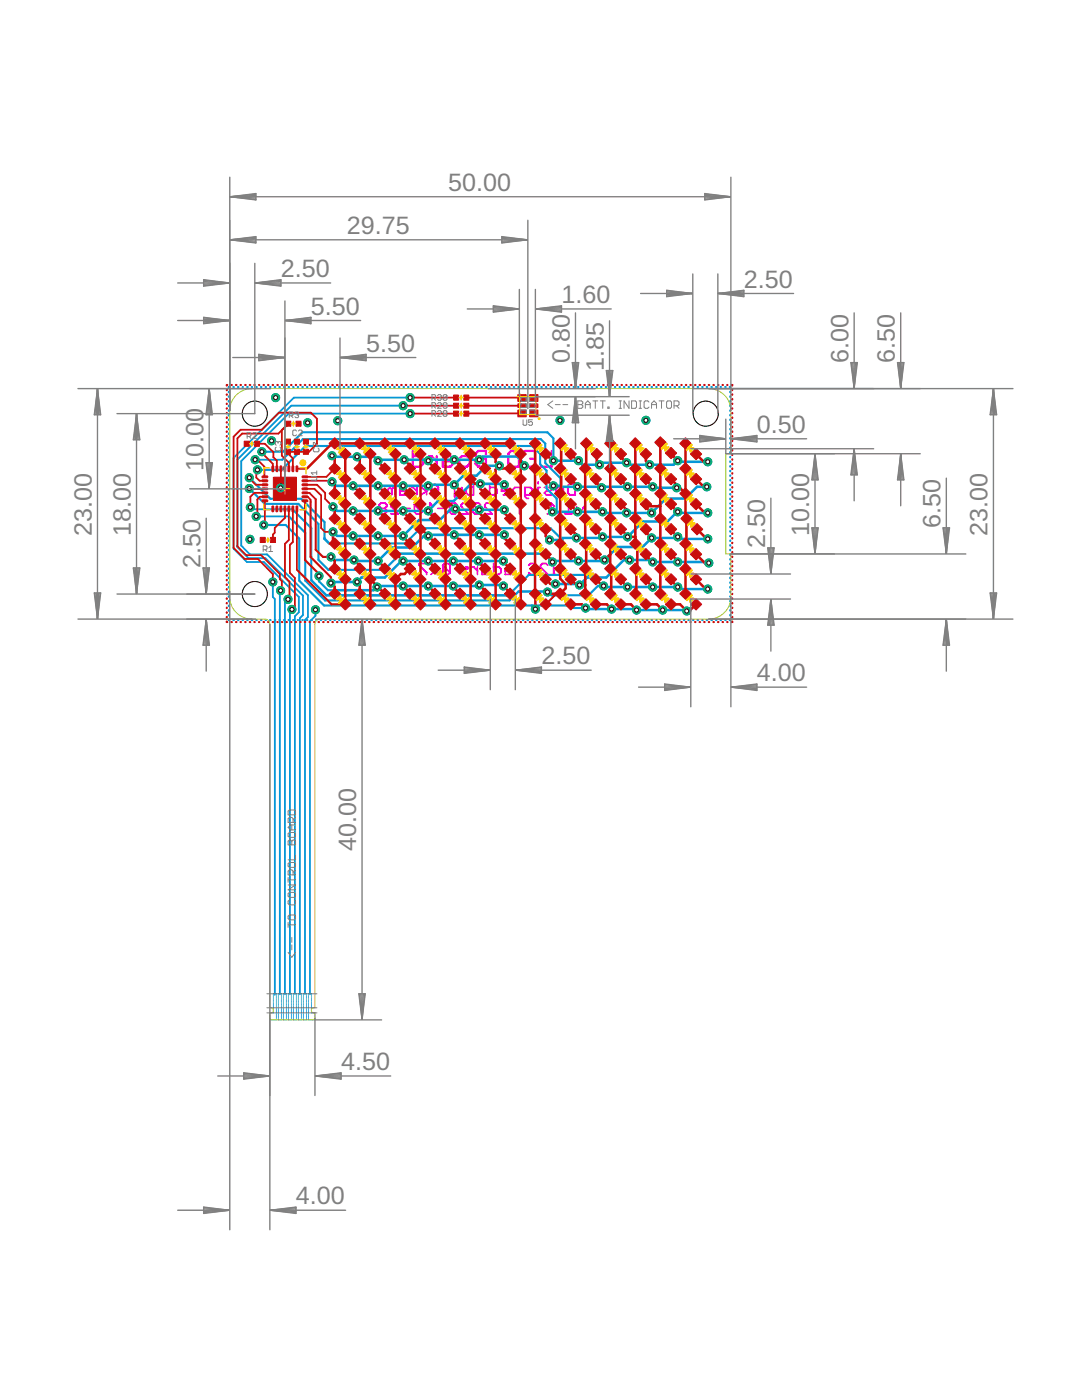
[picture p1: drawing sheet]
<svg xmlns="http://www.w3.org/2000/svg" width="216mm" height="279mm" viewBox="0 0 216 279" stroke-linecap="round" stroke-linejoin="round" font-family="sans-serif">
<defs><g id="words">
<g font-size="5" fill="#808080">
<text x="89.5" y="38.1">50.00</text>
<text x="69.2" y="46.7">29.75</text>
<text x="56" y="55.3">2.50</text>
<text x="148.4" y="57.4">2.50</text>
<text x="62" y="62.8">5.50</text>
<text x="112" y="60.5">1.60</text>
<text x="73" y="70.2">5.50</text>
<text x="113.7" y="72.4" transform="rotate(-90 113.7 72.4)">0.80</text>
<text x="120.5" y="74" transform="rotate(-90 120.5 74)">1.85</text>
<text x="169.3" y="72.4" transform="rotate(-90 169.3 72.4)">6.00</text>
<text x="178.6" y="72.4" transform="rotate(-90 178.6 72.4)">6.50</text>
<text x="151" y="86.4">0.50</text>
<text x="40.6" y="93.9" transform="rotate(-90 40.6 93.9)">10.00</text>
<text x="18.3" y="106.9" transform="rotate(-90 18.3 106.9)">23.00</text>
<text x="26.1" y="106.9" transform="rotate(-90 26.1 106.9)">18.00</text>
<text x="161.5" y="106.9" transform="rotate(-90 161.5 106.9)">10.00</text>
<text x="187.7" y="105.4" transform="rotate(-90 187.7 105.4)">6.50</text>
<text x="197.1" y="106.9" transform="rotate(-90 197.1 106.9)">23.00</text>
<text x="40" y="113.4" transform="rotate(-90 40 113.4)">2.50</text>
<text x="152.7" y="109.4" transform="rotate(-90 152.7 109.4)">2.50</text>
<text x="108" y="132.6">2.50</text>
<text x="151" y="136">4.00</text>
<text x="71.1" y="169.9" transform="rotate(-90 71.1 169.9)">40.00</text>
<text x="68" y="213.6">4.50</text>
<text x="59" y="240.4">4.00</text>
</g>
</g></defs>
<path d="M82.4 90v3.1h1.5l.5-.5v-1.1l-.5-.5h-1.5M85.6 91h.5l1 1.1M87.1 91v2.1M89.9 91h-1l-.6 .5v1.6h1.6l.5-.5-.5-.5h-1.6M91.6 91.5l.5-.5h1.1l.5 .5v1.1l-.5 .5h-1.1l-.5-.5zM95.4 90h1.6v3.1h-1.6l-.5-.5v-.5l.5-.6-.5-.5v-.5zM95.4 91.5h1.6M102 90h1.5v3.1h-1.5l-.5-.5v-2.1zM104.7 90h2.1v3.1h-2.1M105.8 91.5h1M110.1 90v3.1h-2.1" fill="none" stroke="#f0f" stroke-width=".47"/>
<g fill="none" stroke="#f0f" stroke-width=".36">
<path d="M78.2 97.6l.3-.3h.4v1.4M78.2 97.6v1.1M78.2 97.6l-.4-.3-.4 .3v1.1M80.9 97.3h-.8l-.3 .3v1.1h1.1l.3-.3-.3-.4h-1.1M82.1 97.3h.4l.7 .7M83.2 97.3v1.4M84.1 97.3l1 .7-1 .7M85.1 96.6v2.1M86 98.7v-1.4l.7-.7 .8 .7v1.4M86 97.6h1.5M90.7 97.3v1.8l.4 .4h.3M92.2 97.3v1.1l-.4 .3h-1.1"/>
<path d="M94.5 96.6v2.1h-1.1l-.4-.3v-.8l.4-.3h1.1M97.7 96.6v2.1h1.1l.4-.3v-.8l-.4-.3h-1.1M101.5 98h-1.4v-.4l.3-.3h.7l.4 .3v.8l-.4 .3h-.7M102.4 98.7v-1.1l.3-.3h1.1v1.4M104.7 98.7h1.1l.4-.3v-.8l-.4-.3h-1.1v1.8l.4 .4h.4M107 98.7h.7M107.4 96.2v.4M107.7 97.3h-.3v1.4M108.6 97.3h1.1l.4 .3-.4 .4h-.7l-.4 .4 .4 .3h1.1M112.4 98h-1.4v-.4l.3-.3h.8l.3 .3v.8l-.3 .3h-.8M113.3 96.9l.4-.3h1.1v2.1h-1.1l-.4-.3zM76.1 101.5l-.4 .3v.4l.4 .4h.7l.4-.4v-.4l-.4-.3"/>
<path d="M76.1 101.5l-.4-.4v-.4l.4-.3h.7l.4 .3v.4l-.4 .4M76.1 101.5h.7M79.5 100.7l-.4-.3h-.7l-.4 .3v.4l1.5 1.5h-1.5M80.4 101.5h1.4M81.3 113.6h1.5l-1.1-1.1v2.1M82.7 100.7v1.5l.4 .4h.7l.4-.4M82.7 100.7l.4-.3h.7l.4 .3v1.5M82.7 100.7l1.5 1.5M85 102.6h1.5M85.1 112.5h-1.4v.3l1.4 1.5v.3M86 113.2l1.5 1.4M86.5 101.1l-.7-.7v2.2"/>
<path d="M87.4 101.5h1.4M87.5 113.2l-1.5 1.4M88.3 112.8v1.5l.4 .3h.8l.3-.3M88.3 112.8l.4-.3h.8l.3 .3v1.5M88.3 112.8l1.5 1.5M89.7 100.7v1.5l.4 .4h.7l.4-.4M89.7 100.7l.4-.3h.7l.4 .3v1.5M89.7 100.7l1.5 1.5M93 114.3h.3v.3h-.3zM93 113.2h.3v.4h-.3zM93.5 100.7l-.3-.3h-.8l-.3 .3v.4l1.4 1.5h-1.4M94.2 113.2h.4l.7 .7"/>
<path d="M94.4 100.7v1.5l.4 .4h.7l.4-.4M94.4 100.7l.4-.3h.7l.4 .3v1.5M94.4 100.7l1.5 1.5M95.3 113.2v1.4M96.2 112.5v2.1h1l.4-.3v-.7l-.4-.4h-1M98.2 100.7l-.4-.3h-.7l-.4 .3v.4l1.5 1.5h-1.5M98.5 112.5v2.1h1.1l.3-.3v-.7l-.3-.4h-1.1M101.9 113.2h-.7l-.4 .4v1h1.1l.4-.3-.4-.4h-1.1M103.7 100.4v2.2M105.5 112.8l.4-.3h.7l.4 .3v1.5l-.4 .3h-.7l-.4-.3M109.2 102.6h1.5M109.3 112.8l-.4-.3h-.7l-.4 .3v.4l1.5 1.4h-1.5"/>
<path d="M110.1 114.6h.7M110.1 112.5h.7M110.5 112.5v2.1M110.7 101.1l-.8-.7v2.2M111.5 102.2h.3v.4h-.3zM112.7 102.6h1.5M114.2 101.1l-.7-.7v2.2M115.1 101.1l.7 1.5 .7-1.5"/>
</g>
<g fill="none" stroke="#0696d7" stroke-width=".51">
<path d="M66.3 91l.1 .2h8.2l.8 .7 .2-.1h9.6l.2 .1 .2-.1h10l.7-.7h6.9l1.4 1.5v.4M99.6 93h-2.5l-2 1.9h-2.6l-1.9 1.9h-5l-.2 .2h-18.4l-.7-.8M100.6 96.8l-.2-.2h-6.4l-3.5 3.4h-3.1l-2 2h-18.2l-.8-.8M110.4 97h1.4M110.4 91.9h5l.8 .9h3.4l.4-.4h5l.4 .4h9l.8-.9 .2 .3h5.8M111.8 97.2h8l.2 .1 .2-.1h10l.2 .1h4.6M141 97.2h-1.9l-2.4 2.3h-3.8l-2.9 2.9h-9.6l-.2-.2h-9.1M62.1 115.8l3 3h36.4M64.7 107.4l1 1.1M100.4 116.9l-.2-.1h-4.6l-.2 .1h-20l-.8 .9h-7.5M100.4 112h-20.3l-3.3 3.3h-4.7l-.9 .8h-4.9l-.3 .3M100.6 106.7h-15l-.2 .3h-.8l-2.3 2.3h-4.2l-2.7 2.7-8.8-.2-.6-.7"/>
<path d="M100.6 101.7h-9.6l-.2-.1h-.8l-2.2 2.2h-4.2l-3.2 3.2h-13.2l-.8-.8M103.5 118h5.7l.9 .8M109.6 107.8h2.6M110.2 102.2l.2 .2h.7M119.3 116.9h1.1l.2 .3h14.6l.4 .4h5.6M141.2 107.5h-5.6l-.4-.4-.2 .3h-5l-1.8 1.8h-5l-2.8 2.8h-10l-.2 .2-1.6-1.7h-28.7M141.2 102.4h-5.8l-.3-.2-1.9 1.9h-4.9l-3.1 3h-5l-.2 .3h-8.2M141.4 112.4l-.2-.2h-11l-.4-.4h-5.3l-3.5 3.5h-3.9l-1.5 1.5-.2-.3h-4.6M116.8 121.3l.2 .3h9.8l.2 .2h9.8l.2 .1"/>
</g>
<g fill="none" stroke="#0696d7" stroke-width=".42">
<path d="M45.7 78.2v.1M45.7 79.1v.1M45.7 77.2v.2M46.6 77.2h.1M47.5 77.2h.1M48.4 77.2h.1M49.3 77.2h.1M50.2 77.2h.1M51.1 77.2h.1M52.1 77.2h.1M53 77.2h.1M53.9 77.2h.1"/>
<path d="M54.8 77.2h.1M55.7 77.2h.1M56.6 77.2h.1M57.6 77.2h.1M58.5 77.2h.1M59.4 77.2h.1M60.3 77.2h.1M61.2 77.2h.1M62.1 77.2h.2M63.1 77.2h.1M64 77.2h.1M64.9 77.2h.1"/>
<path d="M65.8 77.2h.1M66.7 77.2h.1M67.6 77.2h.2M68.6 77.2h.1M69.5 77.2h.1M70.4 77.2h.1M71.3 77.2h.1M72.2 77.2h.1M73.2 77.2h.1M74.1 77.2h.1M75 77.2h.1M75.9 77.2h.1"/>
<path d="M76.8 77.2h.1M77.7 77.2h.2M78.7 77.2h.1M79.6 77.2h.1M80.5 77.2h.1M81.4 77.2h.1M82.3 77.2h.1M83.2 77.2h.2M84.2 77.2h.1M85.1 77.2h.1M86 77.2h.1M86.9 77.2h.1"/>
<path d="M87.8 77.2h.1M88.8 77.2h.1M89.7 77.2h.1M90.6 77.2h.1M91.5 77.2h.1M92.4 77.2h.1M93.3 77.2h.1M94.3 77.2h.1M95.2 77.2h.1M96.1 77.2h.1M97 77.2h.1M97.9 77.2h.1"/>
<path d="M98.8 77.2h.1M99.8 77.2h.1M100.7 77.2h.1M101.6 77.2h.1M102.5 77.2h.1M103.4 77.2h.1M104.3 77.2h.1M105.3 77.2h.1M106.2 77.2h.1M107.1 77.2h.1M108 77.2h.1M108.9 77.2h.1"/>
<path d="M109.8 77.2h.1M110.8 77.2h.1M111.7 77.2h.1M112.6 77.2h.1M113.5 77.2h.1M114.4 77.2h.1M115.3 77.2h.1M116.3 77.2h.1M117.2 77.2h.1M118.1 77.2h.1M119 77.2h.1M119.9 77.2h.1"/>
<path d="M120.8 77.2h.1M121.8 77.2h.1M122.7 77.2h.1M123.6 77.2h.1M124.5 77.2h.1M125.4 77.2h.1M126.3 77.2h.1M127.3 77.2h.1M128.2 77.2h.1M129.1 77.2h.1M130 77.2h.1M130.9 77.2h.1"/>
<path d="M131.8 77.2h.2M132.8 77.2h.1M133.7 77.2h.1M134.6 77.2h.1M135.5 77.2h.1M136.4 77.2h.1M137.4 77.2h.1M138.3 77.2h.1M139.2 77.2h.1M140.1 77.2h.1M141 77.2h.1M141.9 77.2h.1"/>
<path d="M142.9 77.2h.1M143.8 77.2h.1M144.7 77.2h.1M145.6 77.2l.1 .2M145.7 78.2v.1M145.7 79.1v.1M45.7 80v.1M45.7 80.9v.2M45.7 81.9v.1M45.7 82.8v.1M45.7 83.7v.1M45.7 84.7v.1"/>
<path d="M45.7 85.6v.1M45.7 86.5v.1M45.7 87.4v.2M45.7 88.4v.1M45.7 89.3v.1M45.7 90.2v.1M45.7 91.2v.1M45.7 92.1v.1M45.7 93v.1M45.7 93.9v.2M45.7 94.9v.1M45.7 95.8v.1"/>
<path d="M45.7 96.7v.1M45.7 97.7v.1M45.7 98.6v.1M45.7 99.5v.1M49.7 95.3l4.3 4.2h6.1l4.6 4.7v3.2M49.7 97.5l3.1 3.1h6.7l4 4v7.1l2 2h11.2l3.2-3.2M51.4 93.8h4.8l4.8-4.8h45.2l1.6 1.6v2l1.3 1.3v3.6l2 2v2.9M52.3 90.1h4.2l3.8-3.8h48.9l1.2 1.2v4.4M56.3 91.8l4.2-4.2h47.4l.9 .9v3.9l3 3v1.8M145.7 80v.1M145.7 80.9v.2M145.7 81.9v.1"/>
<path d="M145.7 82.8v.1M145.7 83.7v.1M145.7 84.7v.1M145.7 85.6v.1M145.7 86.5v.1M145.7 87.4v.2M145.7 88.4v.1M145.7 89.3v.1M145.7 90.2v.1M145.7 91.2v.1M145.7 92.1v.1M145.7 93v.1"/>
<path d="M145.7 93.9v.2M145.7 94.9v.1M145.7 95.8v.1M145.7 96.7v.1M145.7 97.7v.1M145.7 98.6v.1M145.7 99.5v.1M45.7 100.4v.1M45.7 101.4v.1M45.7 102.3v.1M45.7 103.2v.1M45.7 104.1v.2"/>
<path d="M45.7 105.1v.1M45.7 106v.1M45.7 106.9v.1M45.7 107.9v.1M45.7 108.8v.1M45.7 109.7v.1M45.7 110.6v.2M45.7 111.6v.1M45.7 112.5v.1M45.7 113.4v.1M45.7 114.4v.1M45.7 115.3v.1"/>
<path d="M45.7 116.2v.1M45.7 117.1v.2M45.7 118.1v.1M45.7 119v.1M45.7 119.9v.1M52.6 104.8h4.4l2.7 2.7v8.4l5 4.9h49.2l.5 .5h2.4M57.6 103.1l3.3 3.2v9.6l4 3.9h36.8l1.8-1.8M58.4 101.6l3.7 3.8v10.4M63.6 115v1l1.8 1.8h1.7M112.2 107.8l-2.3-2.4h-26l-3 3.1h-15.2M118.4 115.3l-.5-.6h-12.4l-4.1 4.1M119.3 116.9l-1.9 1.9h-7.3"/>
<path d="M145.7 100.4v.1M145.7 101.4v.1M145.7 102.3v.1M145.7 103.2v.1M145.7 104.1v.2M145.7 105.1v.1M145.7 106v.1M145.7 106.9v.1M145.7 107.9v.1M145.7 108.8v.1M145.7 109.7v.1M145.7 110.6v.2"/>
<path d="M145.7 111.6v.1M145.7 112.5v.1M145.7 113.4v.1M145.7 114.4v.1M145.7 115.3v.1M145.7 116.2v.1M145.7 117.1v.2M145.7 118.1v.1M145.7 119v.1M145.7 119.9v.1M45.7 120.8v.2M45.7 121.8v.1"/>
<path d="M45.7 122.7v.1M45.7 123.6v.1M46.6 123.7h.1M47.5 123.7h.1M48.4 123.7h.1M49.3 123.7h.1M50.2 123.7h.1M51.1 123.7h.1M52.1 123.7h.1M53 123.7h.1M53.9 123.7h.1M54.8 123.7h.1"/>
<path d="M55.7 123.7h.1M56.6 123.7h.1M57.6 123.7h.1M58.5 123.7h.1M59.4 123.7h.1M60.3 123.7h.1M61.2 123.7h.1M62.1 123.7h.2M63.1 123.7h.1M64 123.7h.1M64.9 123.7h.1M65.8 123.7h.1"/>
<path d="M66.7 123.7h.1M67.6 123.7h.2M68.6 123.7h.1M69.5 123.7h.1M70.4 123.7h.1M71.3 123.7h.1M72.2 123.7h.1M73.2 123.7h.1M74.1 123.7h.1M75 123.7h.1M75.9 123.7h.1M76.8 123.7h.1"/>
<path d="M77.7 123.7h.2M78.7 123.7h.1M79.6 123.7h.1M80.5 123.7h.1M81.4 123.7h.1M82.3 123.7h.1M83.2 123.7h.2M84.2 123.7h.1M85.1 123.7h.1M86 123.7h.1M86.9 123.7h.1M87.8 123.7h.1"/>
<path d="M88.8 123.7h.1M89.7 123.7h.1M90.6 123.7h.1M91.5 123.7h.1M92.4 123.7h.1M93.3 123.7h.1M94.3 123.7h.1M95.2 123.7h.1M96.1 123.7h.1M97 123.7h.1M97.9 123.7h.1M98.8 123.7h.1"/>
<path d="M99.8 123.7h.1M100.7 123.7h.1M101.6 123.7h.1M102.5 123.7h.1M103.4 123.7h.1M104.3 123.7h.1M105.3 123.7h.1M106.1 120.8l.7 .8M106.2 123.7h.1M107.1 123.7h.1M108 123.7h.1M108.9 123.7h.1"/>
<path d="M109.8 123.7h.1M110.8 123.7h.1M111.7 123.7h.1M112.6 123.7h.1M113.5 123.7h.1M114.4 123.7h.1M115.3 123.7h.1M116.3 123.7h.1M117.2 123.7h.1M118.1 123.7h.1M119 123.7h.1M119.9 123.7h.1"/>
<path d="M120.8 123.7h.1M121.8 123.7h.1M122.7 123.7h.1M123.6 123.7h.1M124.5 123.7h.1M125.4 123.7h.1M126.3 123.7h.1M127.3 123.7h.1M128.2 123.7h.1M129.1 123.7h.1M130 123.7h.1M130.9 123.7h.1"/>
<path d="M131.8 123.7h.2M132.8 123.7h.1M133.7 123.7h.1M134.6 123.7h.1M135.5 123.7h.1M136.4 123.7h.1M137.4 123.7h.1M138.3 123.7h.1M139.2 123.7h.1M140.1 123.7h.1M141 123.7h.1M141.9 123.7h.1"/>
<path d="M142.9 123.7h.1M143.8 123.7h.1M144.7 123.7h.1M145.7 123.6l-.1 .1M145.7 120.8v.2M145.7 121.8v.1M145.7 122.7v.1"/>
</g>
<path d="M81.8 79.4h-23.1l-12.1 12v18.1l2.7 2.7h3.3l7 6.9v3.1l-.8 .8v75.3M50.9 91.7l5.4 .1M80.4 81h-22.3l-10.7 10.7v17.5l2.2 2.2h3.4l7.5 7.5v3.8l-.7 .7v75M81.8 82.5h-24.2l-9.5 9.5v16.9l1.8 1.7h3.4l8.1 8.2v4.3l-.5 .6v74.6M50 101.2l.4 .4h8M51.1 103.1h6.5M54.4 116.1v3l.4 .4v79M56 117.9l-.2 .1v80.4M57.5 119.6l-.6 .6v78.2M58.3 121.6l-.5 .3v76.5M62.9 121.7v1.2l-1.1 1.1v74.4" fill="none" stroke="#0696d7" stroke-width=".36"/>
<g fill="none" stroke="#0696d7" stroke-width=".2">
<path d="M54.5 198.5v.1M54.5 198.8h.1M54.5 199h.1M54.5 199.2h.1M54.5 199.4h.1M54.5 199.6h.1M54.5 199.8h.1M54.6 198.3l-.1 .1M54.8 198.3h.1M55.1 198.3v.1M55.1 198.5v.1M55.1 198.8h.1"/>
<path d="M55.1 198.9v.1M55.1 199.2h.1M55.1 199.4h.1M55.1 199.6h.1M55.1 199.8h.1M55.1 200h.1M55.5 198.5v.1M55.5 198.8h.1M55.5 198.9v.1M55.5 199.2h.1M55.5 199.4h.1M55.5 199.6h.1"/>
<path d="M55.5 199.8h.1M55.5 200h.1M55.6 198.3l-.1 .1M55.8 198.3h.1M56 198.3l.2 .1M56.2 198.5v.1M56.2 198.8h.1M56.2 198.9v.1M56.2 199.2h.1M56.2 199.4h.1M56.2 199.6h.1M56.2 199.8h.1"/>
<path d="M56.2 200h.1M56.5 198.5v.1M56.5 198.8h.1M56.5 198.9v.1M56.5 199.2h.1M56.5 199.4h.1M56.5 199.6h.1M56.5 199.8h.1M56.5 200h.1M56.6 198.3l-.1 .1M56.8 198.3h.1M57 198.3l.1 .1"/>
<path d="M57.1 198.5v.1M57.1 198.8h.1M57.1 198.9v.1M57.1 199.2h.1M57.1 199.4h.1M57.1 199.6h.1M57.1 199.8h.1M57.1 200h.1M57.6 198.5v.1M57.6 198.8h.1M57.6 198.9v.1M57.6 199.2h.1"/>
<path d="M57.6 199.4h.1M57.6 199.6h.1M57.6 199.8h.1M57.6 200h.1M57.6 198.3v.1M57.8 198.3h.1M58.1 198.3v.1M58.1 198.5v.1M58.1 198.8h.1M58.1 198.9v.1M58.1 199.2h.1M58.1 199.4h.1"/>
<path d="M58.1 199.6h.1M58.1 199.8h.1M58.1 200h.1M58.5 198.5v.1M58.5 198.8h.1M58.5 198.9v.1M58.5 199.2h.1M58.5 199.4h.1M58.5 199.6h.1M58.5 199.8h.1M58.5 200h.1M58.6 198.3l-.1 .1"/>
<path d="M58.8 198.3h.1M59.1 198.3v.1M59.1 198.5v.1M59.1 198.8h.1M59.1 198.9v.1M59.1 199.2h.1M59.1 199.4h.1M59.1 199.6h.1M59.1 199.8h.1M59.1 200h.1M59.5 198.5v.1M59.5 198.8h.1"/>
<path d="M59.5 198.9v.1M59.5 199.2h.1M59.5 199.4h.1M59.5 199.6h.1M59.5 199.8h.1M59.5 200h.1M59.6 198.3l-.1 .1M59.8 198.3h.1M60 198.3l.1 .1M60.1 198.5v.1M60.1 198.8h.1M60.1 198.9v.1"/>
<path d="M60.1 199.2h.1M60.1 199.4h.1M60.1 199.6h.1M60.1 199.8h.1M60.1 200h.1M60.5 198.5v.1M60.5 198.8h.1M60.5 198.9v.1M60.5 199.2h.1M60.5 199.4h.1M60.5 199.6h.1M60.5 199.8h.1"/>
<path d="M60.5 200h.1M60.6 198.3l-.1 .1M60.8 198.3h.1M61 198.3l.2 .1M61.2 198.5v.1M61.2 198.8h.1M61.2 198.9v.1M61.2 199.2h.1M61.2 199.4h.1M61.2 199.6h.1M61.2 199.8h.1M61.2 200h.1"/>
<path d="M61.6 198.5v.1M61.6 198.8h.1M61.6 198.9v.1M61.6 199.2h.1M61.6 199.4h.1M61.6 199.6h.1M61.6 199.8h.1M61.6 200h.1M61.6 198.3v.1M61.8 198.3h.1M62.1 198.3v.1M62.1 198.5v.1"/>
<path d="M62.1 198.8h.1M62.1 199h.1M62.1 199.2h.1M62.1 199.4h.1M62.1 199.6h.1M62.1 199.8h.1M53.8 202.4h.1M53.8 202.6h.1M53.8 202.8v.1M53.8 203v.1M53.8 203.2v.1M53.8 203.5h.1"/>
<path d="M53.9 202.1l-.1 .1M54.1 203.5h.1M54.1 202.1h.1M54.3 203.5h.1M54.3 202.1h.1M54.5 203.5h.1M54.5 200h.1M54.5 200.2v.1M54.5 200.4v.1M54.5 200.6v.1M54.5 200.8v.1M54.5 201v.1"/>
<path d="M54.5 201.3h.1M54.5 201.5h.1M54.5 201.7h.1M54.5 201.9h.1M54.5 202.1h.1M54.7 203.5h.1M54.9 203.5h.1M55.1 203.5h.1M55.1 200.2h.1M55.1 200.4h.1M55.1 200.6h.1M55.1 200.8v.1"/>
<path d="M55.1 201v.1M55.1 201.2v.1M55.1 201.4v.1M55.1 201.6v.1M55.1 201.8v.1M55.1 202v.1M55.1 202.2v.1M55.1 202.5h.1M55.1 202.7h.1M55.1 202.9h.1M55.1 203.1h.1M55.1 203.3h.1"/>
<path d="M55.5 203.5h.1M55.5 200.2h.1M55.5 200.4h.1M55.5 200.6h.1M55.5 200.8v.1M55.5 201v.1M55.5 201.2v.1M55.5 201.4v.1M55.5 201.6v.1M55.5 201.8v.1M55.5 202v.1M55.5 202.2v.1"/>
<path d="M55.5 202.5h.1M55.5 202.7h.1M55.5 202.9h.1M55.5 203.1h.1M55.5 203.3h.1M55.8 203.5h.1M56.2 203.5h-.2M56.2 200.2h.1M56.2 200.4h.1M56.2 200.6h.1M56.2 200.8v.1M56.2 201v.1"/>
<path d="M56.2 201.2v.1M56.2 201.4v.1M56.2 201.6v.1M56.2 201.8v.1M56.2 202v.1M56.2 202.2v.1M56.2 202.5h.1M56.2 202.7h.1M56.2 202.9h.1M56.2 203.1h.1M56.2 203.3h.1M56.5 203.5h.1"/>
<path d="M56.5 200.2h.1M56.5 200.4h.1M56.5 200.6h.1M56.5 200.8v.1M56.5 201v.1M56.5 201.2v.1M56.5 201.4v.1M56.5 201.6v.1M56.5 201.8v.1M56.5 202v.1M56.5 202.2v.1M56.5 202.5h.1"/>
<path d="M56.5 202.7h.1M56.5 202.9h.1M56.5 203.1h.1M56.5 203.3h.1M56.8 203.5h.1M57.1 203.5h-.1M57.1 200.2h.1M57.1 200.4h.1M57.1 200.6h.1M57.1 200.8v.1M57.1 201v.1M57.1 201.2v.1"/>
<path d="M57.1 201.4v.1M57.1 201.6v.1M57.1 201.8v.1M57.1 202v.1M57.1 202.2v.1M57.1 202.5h.1M57.1 202.7h.1M57.1 202.9h.1M57.1 203.1h.1M57.1 203.3h.1M57.6 203.5h.1M57.6 200.2h.1"/>
<path d="M57.6 200.4h.1M57.6 200.6h.1M57.6 200.8v.1M57.6 201v.1M57.6 201.2v.1M57.6 201.4v.1M57.6 201.6v.1M57.6 201.8v.1M57.6 202v.1M57.6 202.2v.1M57.6 202.5h.1M57.6 202.7h.1"/>
<path d="M57.6 202.9h.1M57.6 203.1h.1M57.6 203.3h.1M57.8 203.5h.1M58.1 203.5h.1M58.1 200.2h.1M58.1 200.4h.1M58.1 200.6h.1M58.1 200.8v.1M58.1 201v.1M58.1 201.2v.1M58.1 201.4v.1"/>
<path d="M58.1 201.6v.1M58.1 201.8v.1M58.1 202v.1M58.1 202.2v.1M58.1 202.5h.1M58.1 202.7h.1M58.1 202.9h.1M58.1 203.1h.1M58.1 203.3h.1M58.5 203.5h.1M58.5 200.2h.1M58.5 200.4h.1"/>
<path d="M58.5 200.6h.1M58.5 200.8v.1M58.5 201v.1M58.5 201.2v.1M58.5 201.4v.1M58.5 201.6v.1M58.5 201.8v.1M58.5 202v.1M58.5 202.2v.1M58.5 202.5h.1M58.5 202.7h.1M58.5 202.9h.1"/>
<path d="M58.5 203.1h.1M58.5 203.3h.1M58.8 203.5h.1M59.1 203.5h.1M59.1 200.2h.1M59.1 200.4h.1M59.1 200.6h.1M59.1 200.8v.1M59.1 201v.1M59.1 201.2v.1M59.1 201.4v.1M59.1 201.6v.1"/>
<path d="M59.1 201.8v.1M59.1 202v.1M59.1 202.2v.1M59.1 202.5h.1M59.1 202.7h.1M59.1 202.9h.1M59.1 203.1h.1M59.1 203.3h.1M59.5 203.5h.1M59.5 200.2h.1M59.5 200.4h.1M59.5 200.6h.1"/>
<path d="M59.5 200.8v.1M59.5 201v.1M59.5 201.2v.1M59.5 201.4v.1M59.5 201.6v.1M59.5 201.8v.1M59.5 202v.1M59.5 202.2v.1M59.5 202.5h.1M59.5 202.7h.1M59.5 202.9h.1M59.5 203.1h.1"/>
<path d="M59.5 203.3h.1M59.8 203.5h.1M60.1 203.5h-.1M60.1 200.2h.1M60.1 200.4h.1M60.1 200.6h.1M60.1 200.8v.1M60.1 201v.1M60.1 201.2v.1M60.1 201.4v.1M60.1 201.6v.1M60.1 201.8v.1"/>
<path d="M60.1 202v.1M60.1 202.2v.1M60.1 202.5h.1M60.1 202.7h.1M60.1 202.9h.1M60.1 203.1h.1M60.1 203.3h.1M60.5 203.5h.1M60.5 200.2h.1M60.5 200.4h.1M60.5 200.6h.1M60.5 200.8v.1"/>
<path d="M60.5 201v.1M60.5 201.2v.1M60.5 201.4v.1M60.5 201.6v.1M60.5 201.8v.1M60.5 202v.1M60.5 202.2v.1M60.5 202.5h.1M60.5 202.7h.1M60.5 202.9h.1M60.5 203.1h.1M60.5 203.3h.1"/>
<path d="M60.8 203.5h.1M61.2 203.5h-.2M61.2 200.2h.1M61.2 200.4h.1M61.2 200.6h.1M61.2 200.8v.1M61.2 201v.1M61.2 201.2v.1M61.2 201.4v.1M61.2 201.6v.1M61.2 201.8v.1M61.2 202v.1"/>
<path d="M61.2 202.2v.1M61.2 202.5h.1M61.2 202.7h.1M61.2 202.9h.1M61.2 203.1h.1M61.2 203.3h.1M61.6 203.5h.1M61.6 200.2h.1M61.6 200.4h.1M61.6 200.6h.1M61.6 200.8v.1M61.6 201v.1"/>
<path d="M61.6 201.2v.1M61.6 201.4v.1M61.6 201.6v.1M61.6 201.8v.1M61.6 202v.1M61.6 202.2v.1M61.6 202.5h.1M61.6 202.7h.1M61.6 202.9h.1M61.6 203.1h.1M61.6 203.3h.1M61.7 203.5h.1"/>
<path d="M62 203.5h.1M62.1 202.1h.1M62.1 200h.1M62.1 200.2v.1M62.1 200.4v.1M62.1 200.6v.1M62.1 200.8v.1M62.1 201v.1M62.1 201.3h.1M62.1 201.5h.1M62.1 201.7h.1M62.1 201.9h.1"/>
<path d="M62.2 203.5h.1M62.4 202.1h.1M62.4 203.5h.1M62.6 202.1h.1M62.6 203.5h.1M62.8 202.1v.1M62.8 203.5h.1M62.8 202.4h.1M62.8 202.6h.1M62.8 202.8v.1M62.8 203v.1M62.8 203.2v.1"/>
</g>
<circle cx="80.4" cy="116.9" r=".8" fill="#0dab76" stroke="#0dab76" stroke-width=".2"/>
<circle cx="80.4" cy="116.9" r=".4" fill="#fff" stroke="#000" stroke-width=".2"/>
<circle cx="75.2" cy="117.2" r=".8" fill="#0dab76" stroke="#0dab76" stroke-width=".2"/>
<circle cx="75.2" cy="117.2" r=".4" fill="#fff" stroke="#000" stroke-width=".2"/>
<circle cx="85.4" cy="116.9" r=".8" fill="#0dab76" stroke="#0dab76" stroke-width=".2"/>
<circle cx="85.4" cy="116.9" r=".4" fill="#fff" stroke="#000" stroke-width=".2"/>
<circle cx="90.4" cy="116.9" r=".8" fill="#0dab76" stroke="#0dab76" stroke-width=".2"/>
<circle cx="90.4" cy="116.9" r=".4" fill="#fff" stroke="#000" stroke-width=".2"/>
<circle cx="95.6" cy="116.8" r=".8" fill="#0dab76" stroke="#0dab76" stroke-width=".2"/>
<circle cx="95.6" cy="116.8" r=".4" fill="#fff" stroke="#000" stroke-width=".2"/>
<circle cx="100.4" cy="116.9" r=".8" fill="#0dab76" stroke="#0dab76" stroke-width=".2"/>
<circle cx="100.4" cy="116.9" r=".4" fill="#fff" stroke="#000" stroke-width=".2"/>
<circle cx="63.6" cy="115" r=".8" fill="#0dab76" stroke="#0dab76" stroke-width=".2"/>
<circle cx="63.6" cy="115" r=".4" fill="#fff" stroke="#000" stroke-width=".2"/>
<circle cx="66" cy="116.4" r=".8" fill="#0dab76" stroke="#0dab76" stroke-width=".2"/>
<circle cx="66" cy="116.4" r=".4" fill="#fff" stroke="#000" stroke-width=".2"/>
<circle cx="71.2" cy="116.1" r=".8" fill="#0dab76" stroke="#0dab76" stroke-width=".2"/>
<circle cx="71.2" cy="116.1" r=".4" fill="#fff" stroke="#000" stroke-width=".2"/>
<circle cx="100.4" cy="112" r=".8" fill="#0dab76" stroke="#0dab76" stroke-width=".2"/>
<circle cx="100.4" cy="112" r=".4" fill="#fff" stroke="#000" stroke-width=".2"/>
<circle cx="95.4" cy="112" r=".8" fill="#0dab76" stroke="#0dab76" stroke-width=".2"/>
<circle cx="95.4" cy="112" r=".4" fill="#fff" stroke="#000" stroke-width=".2"/>
<circle cx="90.4" cy="112" r=".8" fill="#0dab76" stroke="#0dab76" stroke-width=".2"/>
<circle cx="90.4" cy="112" r=".4" fill="#fff" stroke="#000" stroke-width=".2"/>
<circle cx="85.4" cy="112" r=".8" fill="#0dab76" stroke="#0dab76" stroke-width=".2"/>
<circle cx="85.4" cy="112" r=".4" fill="#fff" stroke="#000" stroke-width=".2"/>
<circle cx="80.4" cy="112" r=".8" fill="#0dab76" stroke="#0dab76" stroke-width=".2"/>
<circle cx="80.4" cy="112" r=".4" fill="#fff" stroke="#000" stroke-width=".2"/>
<circle cx="100.6" cy="106.7" r=".8" fill="#0dab76" stroke="#0dab76" stroke-width=".2"/>
<circle cx="100.6" cy="106.7" r=".4" fill="#fff" stroke="#000" stroke-width=".2"/>
<circle cx="95.6" cy="106.7" r=".8" fill="#0dab76" stroke="#0dab76" stroke-width=".2"/>
<circle cx="95.6" cy="106.7" r=".4" fill="#fff" stroke="#000" stroke-width=".2"/>
<circle cx="90.6" cy="106.7" r=".8" fill="#0dab76" stroke="#0dab76" stroke-width=".2"/>
<circle cx="90.6" cy="106.7" r=".4" fill="#fff" stroke="#000" stroke-width=".2"/>
<circle cx="85.4" cy="107" r=".8" fill="#0dab76" stroke="#0dab76" stroke-width=".2"/>
<circle cx="85.4" cy="107" r=".4" fill="#fff" stroke="#000" stroke-width=".2"/>
<circle cx="66" cy="111.1" r=".8" fill="#0dab76" stroke="#0dab76" stroke-width=".2"/>
<circle cx="66" cy="111.1" r=".4" fill="#fff" stroke="#000" stroke-width=".2"/>
<circle cx="70.6" cy="111.8" r=".8" fill="#0dab76" stroke="#0dab76" stroke-width=".2"/>
<circle cx="70.6" cy="111.8" r=".4" fill="#fff" stroke="#000" stroke-width=".2"/>
<circle cx="75.4" cy="112" r=".8" fill="#0dab76" stroke="#0dab76" stroke-width=".2"/>
<circle cx="75.4" cy="112" r=".4" fill="#fff" stroke="#000" stroke-width=".2"/>
<circle cx="80.4" cy="107" r=".8" fill="#0dab76" stroke="#0dab76" stroke-width=".2"/>
<circle cx="80.4" cy="107" r=".4" fill="#fff" stroke="#000" stroke-width=".2"/>
<circle cx="75.4" cy="107" r=".8" fill="#0dab76" stroke="#0dab76" stroke-width=".2"/>
<circle cx="75.4" cy="107" r=".4" fill="#fff" stroke="#000" stroke-width=".2"/>
<circle cx="70.4" cy="107" r=".8" fill="#0dab76" stroke="#0dab76" stroke-width=".2"/>
<circle cx="70.4" cy="107" r=".4" fill="#fff" stroke="#000" stroke-width=".2"/>
<circle cx="66.4" cy="106.2" r=".8" fill="#0dab76" stroke="#0dab76" stroke-width=".2"/>
<circle cx="66.4" cy="106.2" r=".4" fill="#fff" stroke="#000" stroke-width=".2"/>
<circle cx="100.6" cy="101.7" r=".8" fill="#0dab76" stroke="#0dab76" stroke-width=".2"/>
<circle cx="100.6" cy="101.7" r=".4" fill="#fff" stroke="#000" stroke-width=".2"/>
<circle cx="95.6" cy="101.7" r=".8" fill="#0dab76" stroke="#0dab76" stroke-width=".2"/>
<circle cx="95.6" cy="101.7" r=".4" fill="#fff" stroke="#000" stroke-width=".2"/>
<circle cx="90.8" cy="101.6" r=".8" fill="#0dab76" stroke="#0dab76" stroke-width=".2"/>
<circle cx="90.8" cy="101.6" r=".4" fill="#fff" stroke="#000" stroke-width=".2"/>
<circle cx="85.4" cy="102" r=".8" fill="#0dab76" stroke="#0dab76" stroke-width=".2"/>
<circle cx="85.4" cy="102" r=".4" fill="#fff" stroke="#000" stroke-width=".2"/>
<circle cx="80.4" cy="102" r=".8" fill="#0dab76" stroke="#0dab76" stroke-width=".2"/>
<circle cx="80.4" cy="102" r=".4" fill="#fff" stroke="#000" stroke-width=".2"/>
<circle cx="75.4" cy="102" r=".8" fill="#0dab76" stroke="#0dab76" stroke-width=".2"/>
<circle cx="75.4" cy="102" r=".4" fill="#fff" stroke="#000" stroke-width=".2"/>
<circle cx="70.4" cy="102" r=".8" fill="#0dab76" stroke="#0dab76" stroke-width=".2"/>
<circle cx="70.4" cy="102" r=".4" fill="#fff" stroke="#000" stroke-width=".2"/>
<circle cx="66.4" cy="101.2" r=".8" fill="#0dab76" stroke="#0dab76" stroke-width=".2"/>
<circle cx="66.4" cy="101.2" r=".4" fill="#fff" stroke="#000" stroke-width=".2"/>
<circle cx="95.8" cy="96.6" r=".8" fill="#0dab76" stroke="#0dab76" stroke-width=".2"/>
<circle cx="95.8" cy="96.6" r=".4" fill="#fff" stroke="#000" stroke-width=".2"/>
<circle cx="100.6" cy="96.8" r=".8" fill="#0dab76" stroke="#0dab76" stroke-width=".2"/>
<circle cx="100.6" cy="96.8" r=".4" fill="#fff" stroke="#000" stroke-width=".2"/>
<circle cx="66.3" cy="96.2" r=".8" fill="#0dab76" stroke="#0dab76" stroke-width=".2"/>
<circle cx="66.3" cy="96.2" r=".4" fill="#fff" stroke="#000" stroke-width=".2"/>
<circle cx="70.4" cy="97" r=".8" fill="#0dab76" stroke="#0dab76" stroke-width=".2"/>
<circle cx="70.4" cy="97" r=".4" fill="#fff" stroke="#000" stroke-width=".2"/>
<circle cx="75.4" cy="97" r=".8" fill="#0dab76" stroke="#0dab76" stroke-width=".2"/>
<circle cx="75.4" cy="97" r=".4" fill="#fff" stroke="#000" stroke-width=".2"/>
<circle cx="80.4" cy="97" r=".8" fill="#0dab76" stroke="#0dab76" stroke-width=".2"/>
<circle cx="80.4" cy="97" r=".4" fill="#fff" stroke="#000" stroke-width=".2"/>
<circle cx="85.4" cy="97" r=".8" fill="#0dab76" stroke="#0dab76" stroke-width=".2"/>
<circle cx="85.4" cy="97" r=".4" fill="#fff" stroke="#000" stroke-width=".2"/>
<circle cx="90.6" cy="96.8" r=".8" fill="#0dab76" stroke="#0dab76" stroke-width=".2"/>
<circle cx="90.6" cy="96.8" r=".4" fill="#fff" stroke="#000" stroke-width=".2"/>
<circle cx="99.6" cy="93" r=".8" fill="#0dab76" stroke="#0dab76" stroke-width=".2"/>
<circle cx="99.6" cy="93" r=".4" fill="#fff" stroke="#000" stroke-width=".2"/>
<circle cx="95.6" cy="91.8" r=".8" fill="#0dab76" stroke="#0dab76" stroke-width=".2"/>
<circle cx="95.6" cy="91.8" r=".4" fill="#fff" stroke="#000" stroke-width=".2"/>
<circle cx="90.6" cy="91.8" r=".8" fill="#0dab76" stroke="#0dab76" stroke-width=".2"/>
<circle cx="90.6" cy="91.8" r=".4" fill="#fff" stroke="#000" stroke-width=".2"/>
<circle cx="85.4" cy="91.9" r=".8" fill="#0dab76" stroke="#0dab76" stroke-width=".2"/>
<circle cx="85.4" cy="91.9" r=".4" fill="#fff" stroke="#000" stroke-width=".2"/>
<circle cx="80.6" cy="91.8" r=".8" fill="#0dab76" stroke="#0dab76" stroke-width=".2"/>
<circle cx="80.6" cy="91.8" r=".4" fill="#fff" stroke="#000" stroke-width=".2"/>
<circle cx="75.4" cy="91.9" r=".8" fill="#0dab76" stroke="#0dab76" stroke-width=".2"/>
<circle cx="75.4" cy="91.9" r=".4" fill="#fff" stroke="#000" stroke-width=".2"/>
<circle cx="71.2" cy="91.2" r=".8" fill="#0dab76" stroke="#0dab76" stroke-width=".2"/>
<circle cx="71.2" cy="91.2" r=".4" fill="#fff" stroke="#000" stroke-width=".2"/>
<circle cx="66.3" cy="91" r=".8" fill="#0dab76" stroke="#0dab76" stroke-width=".2"/>
<circle cx="66.3" cy="91" r=".4" fill="#fff" stroke="#000" stroke-width=".2"/>
<circle cx="104.6" cy="93" r=".8" fill="#0dab76" stroke="#0dab76" stroke-width=".2"/>
<circle cx="104.6" cy="93" r=".4" fill="#fff" stroke="#000" stroke-width=".2"/>
<circle cx="110.4" cy="97" r=".8" fill="#0dab76" stroke="#0dab76" stroke-width=".2"/>
<circle cx="110.4" cy="97" r=".4" fill="#fff" stroke="#000" stroke-width=".2"/>
<circle cx="115.2" cy="97.2" r=".8" fill="#0dab76" stroke="#0dab76" stroke-width=".2"/>
<circle cx="115.2" cy="97.2" r=".4" fill="#fff" stroke="#000" stroke-width=".2"/>
<circle cx="120" cy="97.3" r=".8" fill="#0dab76" stroke="#0dab76" stroke-width=".2"/>
<circle cx="120" cy="97.3" r=".4" fill="#fff" stroke="#000" stroke-width=".2"/>
<circle cx="125.2" cy="97.2" r=".8" fill="#0dab76" stroke="#0dab76" stroke-width=".2"/>
<circle cx="125.2" cy="97.2" r=".4" fill="#fff" stroke="#000" stroke-width=".2"/>
<circle cx="130.2" cy="97.2" r=".8" fill="#0dab76" stroke="#0dab76" stroke-width=".2"/>
<circle cx="130.2" cy="97.2" r=".4" fill="#fff" stroke="#000" stroke-width=".2"/>
<circle cx="135" cy="97.3" r=".8" fill="#0dab76" stroke="#0dab76" stroke-width=".2"/>
<circle cx="135" cy="97.3" r=".4" fill="#fff" stroke="#000" stroke-width=".2"/>
<circle cx="50.9" cy="91.7" r=".8" fill="#0dab76" stroke="#0dab76" stroke-width=".2"/>
<circle cx="50.9" cy="91.7" r=".4" fill="#fff" stroke="#000" stroke-width=".2"/>
<circle cx="110.2" cy="102.2" r=".8" fill="#0dab76" stroke="#0dab76" stroke-width=".2"/>
<circle cx="110.2" cy="102.2" r=".4" fill="#fff" stroke="#000" stroke-width=".2"/>
<circle cx="115.2" cy="102.2" r=".8" fill="#0dab76" stroke="#0dab76" stroke-width=".2"/>
<circle cx="115.2" cy="102.2" r=".4" fill="#fff" stroke="#000" stroke-width=".2"/>
<circle cx="120.2" cy="102.2" r=".8" fill="#0dab76" stroke="#0dab76" stroke-width=".2"/>
<circle cx="120.2" cy="102.2" r=".4" fill="#fff" stroke="#000" stroke-width=".2"/>
<circle cx="125" cy="102.4" r=".8" fill="#0dab76" stroke="#0dab76" stroke-width=".2"/>
<circle cx="125" cy="102.4" r=".4" fill="#fff" stroke="#000" stroke-width=".2"/>
<circle cx="130" cy="102.4" r=".8" fill="#0dab76" stroke="#0dab76" stroke-width=".2"/>
<circle cx="130" cy="102.4" r=".4" fill="#fff" stroke="#000" stroke-width=".2"/>
<circle cx="141" cy="97.2" r=".8" fill="#0dab76" stroke="#0dab76" stroke-width=".2"/>
<circle cx="141" cy="97.2" r=".4" fill="#fff" stroke="#000" stroke-width=".2"/>
<circle cx="51.4" cy="93.8" r=".8" fill="#0dab76" stroke="#0dab76" stroke-width=".2"/>
<circle cx="51.4" cy="93.8" r=".4" fill="#fff" stroke="#000" stroke-width=".2"/>
<circle cx="141.2" cy="102.4" r=".8" fill="#0dab76" stroke="#0dab76" stroke-width=".2"/>
<circle cx="141.2" cy="102.4" r=".4" fill="#fff" stroke="#000" stroke-width=".2"/>
<circle cx="135.2" cy="102.2" r=".8" fill="#0dab76" stroke="#0dab76" stroke-width=".2"/>
<circle cx="135.2" cy="102.2" r=".4" fill="#fff" stroke="#000" stroke-width=".2"/>
<circle cx="109.6" cy="107.8" r=".8" fill="#0dab76" stroke="#0dab76" stroke-width=".2"/>
<circle cx="109.6" cy="107.8" r=".4" fill="#fff" stroke="#000" stroke-width=".2"/>
<circle cx="115" cy="107.4" r=".8" fill="#0dab76" stroke="#0dab76" stroke-width=".2"/>
<circle cx="115" cy="107.4" r=".4" fill="#fff" stroke="#000" stroke-width=".2"/>
<circle cx="120.2" cy="107.1" r=".8" fill="#0dab76" stroke="#0dab76" stroke-width=".2"/>
<circle cx="120.2" cy="107.1" r=".4" fill="#fff" stroke="#000" stroke-width=".2"/>
<circle cx="125.2" cy="107.1" r=".8" fill="#0dab76" stroke="#0dab76" stroke-width=".2"/>
<circle cx="125.2" cy="107.1" r=".4" fill="#fff" stroke="#000" stroke-width=".2"/>
<circle cx="49.7" cy="95.3" r=".8" fill="#0dab76" stroke="#0dab76" stroke-width=".2"/>
<circle cx="49.7" cy="95.3" r=".4" fill="#fff" stroke="#000" stroke-width=".2"/>
<circle cx="130" cy="107.4" r=".8" fill="#0dab76" stroke="#0dab76" stroke-width=".2"/>
<circle cx="130" cy="107.4" r=".4" fill="#fff" stroke="#000" stroke-width=".2"/>
<circle cx="141.2" cy="107.5" r=".8" fill="#0dab76" stroke="#0dab76" stroke-width=".2"/>
<circle cx="141.2" cy="107.5" r=".4" fill="#fff" stroke="#000" stroke-width=".2"/>
<circle cx="135.2" cy="107.1" r=".8" fill="#0dab76" stroke="#0dab76" stroke-width=".2"/>
<circle cx="135.2" cy="107.1" r=".4" fill="#fff" stroke="#000" stroke-width=".2"/>
<circle cx="120.6" cy="111.8" r=".8" fill="#0dab76" stroke="#0dab76" stroke-width=".2"/>
<circle cx="120.6" cy="111.8" r=".4" fill="#fff" stroke="#000" stroke-width=".2"/>
<circle cx="115.4" cy="112" r=".8" fill="#0dab76" stroke="#0dab76" stroke-width=".2"/>
<circle cx="115.4" cy="112" r=".4" fill="#fff" stroke="#000" stroke-width=".2"/>
<circle cx="110.2" cy="112.2" r=".8" fill="#0dab76" stroke="#0dab76" stroke-width=".2"/>
<circle cx="110.2" cy="112.2" r=".4" fill="#fff" stroke="#000" stroke-width=".2"/>
<circle cx="49.7" cy="97.5" r=".8" fill="#0dab76" stroke="#0dab76" stroke-width=".2"/>
<circle cx="49.7" cy="97.5" r=".4" fill="#fff" stroke="#000" stroke-width=".2"/>
<circle cx="141.4" cy="112.4" r=".8" fill="#0dab76" stroke="#0dab76" stroke-width=".2"/>
<circle cx="141.4" cy="112.4" r=".4" fill="#fff" stroke="#000" stroke-width=".2"/>
<circle cx="135.2" cy="112.2" r=".8" fill="#0dab76" stroke="#0dab76" stroke-width=".2"/>
<circle cx="135.2" cy="112.2" r=".4" fill="#fff" stroke="#000" stroke-width=".2"/>
<circle cx="130.2" cy="112.2" r=".8" fill="#0dab76" stroke="#0dab76" stroke-width=".2"/>
<circle cx="130.2" cy="112.2" r=".4" fill="#fff" stroke="#000" stroke-width=".2"/>
<circle cx="115.6" cy="116.8" r=".8" fill="#0dab76" stroke="#0dab76" stroke-width=".2"/>
<circle cx="115.6" cy="116.8" r=".4" fill="#fff" stroke="#000" stroke-width=".2"/>
<circle cx="110.8" cy="116.5" r=".8" fill="#0dab76" stroke="#0dab76" stroke-width=".2"/>
<circle cx="110.8" cy="116.5" r=".4" fill="#fff" stroke="#000" stroke-width=".2"/>
<circle cx="125.6" cy="111.8" r=".8" fill="#0dab76" stroke="#0dab76" stroke-width=".2"/>
<circle cx="125.6" cy="111.8" r=".4" fill="#fff" stroke="#000" stroke-width=".2"/>
<circle cx="50" cy="101.2" r=".8" fill="#0dab76" stroke="#0dab76" stroke-width=".2"/>
<circle cx="50" cy="101.2" r=".4" fill="#fff" stroke="#000" stroke-width=".2"/>
<circle cx="130.2" cy="117.2" r=".8" fill="#0dab76" stroke="#0dab76" stroke-width=".2"/>
<circle cx="130.2" cy="117.2" r=".4" fill="#fff" stroke="#000" stroke-width=".2"/>
<circle cx="141.2" cy="117.6" r=".8" fill="#0dab76" stroke="#0dab76" stroke-width=".2"/>
<circle cx="141.2" cy="117.6" r=".4" fill="#fff" stroke="#000" stroke-width=".2"/>
<circle cx="135.2" cy="117.2" r=".8" fill="#0dab76" stroke="#0dab76" stroke-width=".2"/>
<circle cx="135.2" cy="117.2" r=".4" fill="#fff" stroke="#000" stroke-width=".2"/>
<circle cx="120.4" cy="116.9" r=".8" fill="#0dab76" stroke="#0dab76" stroke-width=".2"/>
<circle cx="120.4" cy="116.9" r=".4" fill="#fff" stroke="#000" stroke-width=".2"/>
<circle cx="125.2" cy="117.2" r=".8" fill="#0dab76" stroke="#0dab76" stroke-width=".2"/>
<circle cx="125.2" cy="117.2" r=".4" fill="#fff" stroke="#000" stroke-width=".2"/>
<circle cx="51.1" cy="103.1" r=".8" fill="#0dab76" stroke="#0dab76" stroke-width=".2"/>
<circle cx="51.1" cy="103.1" r=".4" fill="#fff" stroke="#000" stroke-width=".2"/>
<circle cx="109.2" cy="118.2" r=".8" fill="#0dab76" stroke="#0dab76" stroke-width=".2"/>
<circle cx="109.2" cy="118.2" r=".4" fill="#fff" stroke="#000" stroke-width=".2"/>
<circle cx="132.2" cy="121.8" r=".8" fill="#0dab76" stroke="#0dab76" stroke-width=".2"/>
<circle cx="132.2" cy="121.8" r=".4" fill="#fff" stroke="#000" stroke-width=".2"/>
<circle cx="137" cy="121.9" r=".8" fill="#0dab76" stroke="#0dab76" stroke-width=".2"/>
<circle cx="137" cy="121.9" r=".4" fill="#fff" stroke="#000" stroke-width=".2"/>
<circle cx="116.8" cy="121.3" r=".8" fill="#0dab76" stroke="#0dab76" stroke-width=".2"/>
<circle cx="116.8" cy="121.3" r=".4" fill="#fff" stroke="#000" stroke-width=".2"/>
<circle cx="122" cy="121.6" r=".8" fill="#0dab76" stroke="#0dab76" stroke-width=".2"/>
<circle cx="122" cy="121.6" r=".4" fill="#fff" stroke="#000" stroke-width=".2"/>
<circle cx="127" cy="121.8" r=".8" fill="#0dab76" stroke="#0dab76" stroke-width=".2"/>
<circle cx="127" cy="121.8" r=".4" fill="#fff" stroke="#000" stroke-width=".2"/>
<circle cx="52.6" cy="104.8" r=".8" fill="#0dab76" stroke="#0dab76" stroke-width=".2"/>
<circle cx="52.6" cy="104.8" r=".4" fill="#fff" stroke="#000" stroke-width=".2"/>
<circle cx="106.8" cy="121.6" r=".8" fill="#0dab76" stroke="#0dab76" stroke-width=".2"/>
<circle cx="106.8" cy="121.6" r=".4" fill="#fff" stroke="#000" stroke-width=".2"/>
<circle cx="141.2" cy="92.2" r=".8" fill="#0dab76" stroke="#0dab76" stroke-width=".2"/>
<circle cx="141.2" cy="92.2" r=".4" fill="#fff" stroke="#000" stroke-width=".2"/>
<circle cx="135.2" cy="91.9" r=".8" fill="#0dab76" stroke="#0dab76" stroke-width=".2"/>
<circle cx="135.2" cy="91.9" r=".4" fill="#fff" stroke="#000" stroke-width=".2"/>
<circle cx="129.6" cy="92.8" r=".8" fill="#0dab76" stroke="#0dab76" stroke-width=".2"/>
<circle cx="129.6" cy="92.8" r=".4" fill="#fff" stroke="#000" stroke-width=".2"/>
<circle cx="125" cy="92.4" r=".8" fill="#0dab76" stroke="#0dab76" stroke-width=".2"/>
<circle cx="125" cy="92.4" r=".4" fill="#fff" stroke="#000" stroke-width=".2"/>
<circle cx="119.6" cy="92.8" r=".8" fill="#0dab76" stroke="#0dab76" stroke-width=".2"/>
<circle cx="119.6" cy="92.8" r=".4" fill="#fff" stroke="#000" stroke-width=".2"/>
<circle cx="115.4" cy="91.9" r=".8" fill="#0dab76" stroke="#0dab76" stroke-width=".2"/>
<circle cx="115.4" cy="91.9" r=".4" fill="#fff" stroke="#000" stroke-width=".2"/>
<circle cx="110.4" cy="91.9" r=".8" fill="#0dab76" stroke="#0dab76" stroke-width=".2"/>
<circle cx="110.4" cy="91.9" r=".4" fill="#fff" stroke="#000" stroke-width=".2"/>
<circle cx="52.3" cy="90.1" r=".8" fill="#0dab76" stroke="#0dab76" stroke-width=".2"/>
<circle cx="52.3" cy="90.1" r=".4" fill="#fff" stroke="#000" stroke-width=".2"/>
<circle cx="54.4" cy="116.1" r=".8" fill="#0dab76" stroke="#0dab76" stroke-width=".2"/>
<circle cx="54.4" cy="116.1" r=".4" fill="#fff" stroke="#000" stroke-width=".2"/>
<circle cx="111.7" cy="83.9" r=".8" fill="#0dab76" stroke="#0dab76" stroke-width=".2"/>
<circle cx="111.7" cy="83.9" r=".4" fill="#fff" stroke="#000" stroke-width=".2"/>
<circle cx="55" cy="79.4" r=".8" fill="#0dab76" stroke="#0dab76" stroke-width=".2"/>
<circle cx="55" cy="79.4" r=".4" fill="#fff" stroke="#000" stroke-width=".2"/>
<circle cx="128.9" cy="83.9" r=".8" fill="#0dab76" stroke="#0dab76" stroke-width=".2"/>
<circle cx="128.9" cy="83.9" r=".4" fill="#fff" stroke="#000" stroke-width=".2"/>
<circle cx="56" cy="97.4" r=".8" fill="#0dab76" stroke="#0dab76" stroke-width=".2"/>
<circle cx="56" cy="97.4" r=".4" fill="#fff" stroke="#000" stroke-width=".2"/>
<circle cx="62.9" cy="121.7" r=".8" fill="#0dab76" stroke="#0dab76" stroke-width=".2"/>
<circle cx="62.9" cy="121.7" r=".4" fill="#fff" stroke="#000" stroke-width=".2"/>
<circle cx="54.2" cy="88" r=".8" fill="#0dab76" stroke="#0dab76" stroke-width=".2"/>
<circle cx="54.2" cy="88" r=".4" fill="#fff" stroke="#000" stroke-width=".2"/>
<circle cx="61.4" cy="84.4" r=".8" fill="#0dab76" stroke="#0dab76" stroke-width=".2"/>
<circle cx="61.4" cy="84.4" r=".4" fill="#fff" stroke="#000" stroke-width=".2"/>
<circle cx="67.4" cy="84" r=".8" fill="#0dab76" stroke="#0dab76" stroke-width=".2"/>
<circle cx="67.4" cy="84" r=".4" fill="#fff" stroke="#000" stroke-width=".2"/>
<circle cx="49.9" cy="107.6" r=".8" fill="#0dab76" stroke="#0dab76" stroke-width=".2"/>
<circle cx="49.9" cy="107.6" r=".4" fill="#fff" stroke="#000" stroke-width=".2"/>
<circle cx="56" cy="117.9" r=".8" fill="#0dab76" stroke="#0dab76" stroke-width=".2"/>
<circle cx="56" cy="117.9" r=".4" fill="#fff" stroke="#000" stroke-width=".2"/>
<circle cx="81.8" cy="79.4" r=".8" fill="#0dab76" stroke="#0dab76" stroke-width=".2"/>
<circle cx="81.8" cy="79.4" r=".4" fill="#fff" stroke="#000" stroke-width=".2"/>
<circle cx="80.4" cy="81" r=".8" fill="#0dab76" stroke="#0dab76" stroke-width=".2"/>
<circle cx="80.4" cy="81" r=".4" fill="#fff" stroke="#000" stroke-width=".2"/>
<circle cx="81.8" cy="82.6" r=".8" fill="#0dab76" stroke="#0dab76" stroke-width=".2"/>
<circle cx="81.8" cy="82.5" r=".4" fill="#fff" stroke="#000" stroke-width=".2"/>
<circle cx="57.5" cy="119.6" r=".8" fill="#0dab76" stroke="#0dab76" stroke-width=".2"/>
<circle cx="57.5" cy="119.6" r=".4" fill="#fff" stroke="#000" stroke-width=".2"/>
<circle cx="58.3" cy="121.6" r=".8" fill="#0dab76" stroke="#0dab76" stroke-width=".2"/>
<circle cx="58.3" cy="121.6" r=".4" fill="#fff" stroke="#000" stroke-width=".2"/>
<g fill="#c90d0c" stroke="#c90d0c" stroke-width=".2">
<path d="M67.8 120.6l1.1-1.1 1.1 1.1-1.1 1.2z"/>
<path d="M65.7 118.5l1.1-1.1 1.1 1.1-1.1 1.1z"/>
<path d="M67.8 115.6l1.1-1.1 1.1 1.1-1.1 1.1z"/>
<path d="M66.8 112.4l1.1 1.1-1.1 1.1-1.1-1.1z"/>
<path d="M68.9 109.5l1.1 1.1-1.1 1.1-1.1-1.1z"/>
<path d="M66.8 107.4l1.1 1.1-1.1 1.1-1.1-1.1z"/>
<path d="M68.9 104.5l1.1 1.1-1.1 1.1-1.1-1.1z"/>
<path d="M65.7 103.5l1.1-1.1 1.1 1.1-1.1 1.1z"/>
<path d="M67.8 100.6l1.1-1.1 1.1 1.1-1.1 1.1z"/>
<path d="M65.7 98.5l1.1-1.1 1.1 1.1-1.1 1.1z"/>
<path d="M67.8 95.6l1.1-1.1 1.1 1.1-1.1 1.2z"/>
<path d="M65.7 93.5l1.1-1.1 1.1 1.1-1.1 1.1z"/>
<path d="M67.8 90.6l1.1-1.1 1.1 1.1-1.1 1.2z"/>
<path d="M66.8 87.4l1.1 1.1-1.1 1.1-1.1-1.1z"/>
<path d="M72.8 120.6l1.1-1.1 1.1 1.1-1.1 1.2z"/>
<path d="M70.7 118.5l1.1-1.1 1.1 1.1-1.1 1.1z"/>
<path d="M72.8 115.6l1.1-1.1 1.1 1.1-1.1 1.1z"/>
<path d="M71.8 112.4l1.1 1.1-1.1 1.1-1.1-1.1z"/>
<path d="M73.9 109.5l1.1 1.1-1.1 1.1-1.1-1.1z"/>
<path d="M71.8 107.4l1.1 1.1-1.1 1.1-1.1-1.1z"/>
<path d="M73.9 104.5l1.1 1.1-1.1 1.1-1.1-1.1z"/>
<path d="M70.7 103.5l1.1-1.1 1.1 1.1-1.1 1.1z"/>
<path d="M72.8 100.6l1.1-1.1 1.1 1.1-1.1 1.1z"/>
<path d="M70.7 98.5l1.1-1.1 1.1 1.1-1.1 1.1z"/>
<path d="M72.8 95.6l1.1-1.1 1.1 1.1-1.1 1.2z"/>
<path d="M70.7 93.5l1.1-1.1 1.1 1.1-1.1 1.1z"/>
<path d="M72.8 90.6l1.1-1.1 1.1 1.1-1.1 1.2z"/>
<path d="M71.8 87.4l1.1 1.1-1.1 1.1-1.1-1.1z"/>
<path d="M77.8 120.6l1.1-1.1 1.1 1.1-1.1 1.2z"/>
<path d="M75.6 118.5l1.2-1.1 1.1 1.1-1.1 1.1z"/>
<path d="M77.8 115.6l1.1-1.1 1.1 1.1-1.1 1.1z"/>
<path d="M76.8 112.4l1.1 1.1-1.1 1.1-1.2-1.1z"/>
<path d="M77.8 110.6l1.1-1.1 1.1 1.1-1.1 1.1z"/>
<path d="M76.8 107.4l1.1 1.1-1.1 1.1-1.2-1.1z"/>
<path d="M77.8 105.6l1.1-1.1 1.1 1.1-1.1 1.1z"/>
<path d="M75.6 103.5l1.2-1.1 1.1 1.1-1.1 1.1z"/>
<path d="M77.8 100.6l1.1-1.1 1.1 1.1-1.1 1.1z"/>
<path d="M75.6 98.5l1.2-1.1 1.1 1.1-1.1 1.1z"/>
<path d="M77.8 95.6l1.1-1.1 1.1 1.1-1.1 1.2z"/>
<path d="M76.8 92.4l1.1 1.1-1.1 1.1-1.2-1.1z"/>
<path d="M77.8 90.6l1.1-1.1 1.1 1.1-1.1 1.2z"/>
<path d="M76.8 87.4l1.1 1.1-1.1 1.1-1.2-1.1z"/>
<path d="M82.8 120.6l1.1-1.1 1.1 1.1-1.1 1.2z"/>
<path d="M80.6 118.5l1.2-1.1 1.1 1.1-1.1 1.1z"/>
<path d="M82.8 115.6l1.1-1.1 1.1 1.1-1.1 1.1z"/>
<path d="M81.8 112.4l1.1 1.1-1.1 1.1-1.2-1.1z"/>
<path d="M82.8 110.6l1.1-1.1 1.1 1.1-1.1 1.1z"/>
<path d="M81.8 107.4l1.1 1.1-1.1 1.1-1.2-1.1z"/>
<path d="M82.8 105.6l1.1-1.1 1.1 1.1-1.1 1.1z"/>
<path d="M80.6 103.5l1.2-1.1 1.1 1.1-1.1 1.1z"/>
<path d="M82.8 100.6l1.1-1.1 1.1 1.1-1.1 1.1z"/>
<path d="M80.6 98.5l1.2-1.1 1.1 1.1-1.1 1.1z"/>
<path d="M82.8 95.6l1.1-1.1 1.1 1.1-1.1 1.2z"/>
<path d="M80.6 93.5l1.2-1.1 1.1 1.1-1.1 1.1z"/>
<path d="M82.8 90.6l1.1-1.1 1.1 1.1-1.1 1.2z"/>
<path d="M81.8 87.4l1.1 1.1-1.1 1.1-1.2-1.1z"/>
<path d="M87.8 120.6l1.1-1.1 1.1 1.1-1.1 1.2z"/>
<path d="M85.6 118.5l1.2-1.1 1.1 1.1-1.1 1.1z"/>
<path d="M87.8 115.6l1.1-1.1 1.1 1.1-1.1 1.1z"/>
<path d="M85.6 113.5l1.2-1.1 1.1 1.1-1.1 1.1z"/>
<path d="M88.9 109.5l1.1 1.1-1.1 1.1-1.1-1.1z"/>
<path d="M86.8 107.4l1.1 1.1-1.1 1.1-1.2-1.1z"/>
<path d="M88.9 104.5l1.1 1.1-1.1 1.1-1.1-1.1z"/>
<path d="M85.6 103.5l1.2-1.1 1.1 1.1-1.1 1.1z"/>
<path d="M87.8 100.6l1.1-1.1 1.1 1.1-1.1 1.1z"/>
<path d="M85.6 98.5l1.2-1.1 1.1 1.1-1.1 1.1z"/>
<path d="M87.8 95.6l1.1-1.1 1.1 1.1-1.1 1.2z"/>
<path d="M85.6 93.5l1.2-1.1 1.1 1.1-1.1 1.1z"/>
<path d="M87.8 90.6l1.1-1.1 1.1 1.1-1.1 1.2z"/>
<path d="M86.8 87.4l1.1 1.1-1.1 1.1-1.2-1.1z"/>
<path d="M92.8 120.6l1.1-1.1 1.1 1.1-1.1 1.2z"/>
<path d="M90.7 118.5l1.1-1.1 1.1 1.1-1.1 1.1z"/>
<path d="M92.8 115.6l1.1-1.1 1.1 1.1-1.1 1.1z"/>
<path d="M91.8 112.4l1.1 1.1-1.1 1.1-1.1-1.1z"/>
<path d="M93.9 109.5l1.1 1.1-1.1 1.1-1.1-1.1z"/>
<path d="M91.8 107.4l1.1 1.1-1.1 1.1-1.1-1.1z"/>
<path d="M93.9 104.5l1.1 1.1-1.1 1.1-1.1-1.1z"/>
<path d="M90.7 103.5l1.1-1.1 1.1 1.1-1.1 1.1z"/>
<path d="M92.8 100.6l1.1-1.1 1.1 1.1-1.1 1.1z"/>
<path d="M90.7 98.5l1.1-1.1 1.1 1.1-1.1 1.1z"/>
<path d="M92.8 95.6l1.1-1.1 1.1 1.1-1.1 1.2z"/>
<path d="M90.7 93.5l1.1-1.1 1.1 1.1-1.1 1.1z"/>
<path d="M92.8 90.6l1.1-1.1 1.1 1.1-1.1 1.2z"/>
<path d="M91.8 87.4l1.1 1.1-1.1 1.1-1.1-1.1z"/>
<path d="M97.8 120.6l1.1-1.1 1.1 1.1-1.1 1.2z"/>
<path d="M95.7 118.5l1.1-1.1 1.1 1.1-1.1 1.1z"/>
<path d="M97.8 115.6l1.1-1.1 1.1 1.1-1.1 1.1z"/>
<path d="M96.8 112.4l1.1 1.1-1.1 1.1-1.1-1.1z"/>
<path d="M98.9 109.5l1.1 1.1-1.1 1.1-1.1-1.1z"/>
<path d="M96.8 107.4l1.1 1.1-1.1 1.1-1.1-1.1z"/>
<path d="M98.9 104.5l1.1 1.1-1.1 1.1-1.1-1.1z"/>
<path d="M95.7 103.5l1.1-1.1 1.1 1.1-1.1 1.1z"/>
<path d="M97.8 100.6l1.1-1.1 1.1 1.1-1.1 1.1z"/>
<path d="M95.7 98.5l1.1-1.1 1.1 1.1-1.1 1.1z"/>
<path d="M97.8 95.6l1.1-1.1 1.1 1.1-1.1 1.2z"/>
<path d="M96.8 92.4l1.1 1.1-1.1 1.1-1.1-1.1z"/>
<path d="M97.8 90.6l1.1-1.1 1.1 1.1-1.1 1.2z"/>
<path d="M96.8 87.4l1.1 1.1-1.1 1.1-1.1-1.1z"/>
<path d="M102.8 120.6l1.1-1.1 1.1 1.1-1.1 1.2z"/>
<path d="M100.6 118.5l1.2-1.1 1.1 1.1-1.1 1.1z"/>
<path d="M102.8 115.6l1.1-1.1 1.1 1.1-1.1 1.1z"/>
<path d="M101.8 112.4l1.1 1.1-1.1 1.1-1.2-1.1z"/>
<path d="M102.8 110.6l1.1-1.1 1.1 1.1-1.1 1.1z"/>
<path d="M101.8 107.4l1.1 1.1-1.1 1.1-1.2-1.1z"/>
<path d="M102.8 105.6l1.1-1.1 1.1 1.1-1.1 1.1z"/>
<path d="M100.6 103.5l1.2-1.1 1.1 1.1-1.1 1.1z"/>
<path d="M102.8 100.6l1.1-1.1 1.1 1.1-1.1 1.1z"/>
<path d="M100.6 98.5l1.2-1.1 1.1 1.1-1.1 1.1z"/>
<path d="M102.8 95.6l1.1-1.1 1.1 1.1-1.1 1.2z"/>
<path d="M101.8 92.4l1.1 1.1-1.1 1.1-1.2-1.1z"/>
<path d="M102.8 90.6l1.1-1.1 1.1 1.1-1.1 1.2z"/>
<path d="M101.8 87.4l1.1 1.1-1.1 1.1-1.2-1.1z"/>
<path d="M136.8 87.4l1.1 1.1-1.1 1.1-1.2-1.1z"/>
<path d="M137.8 90.6l1.1-1.1 1.1 1.1-1.1 1.2z"/>
<path d="M135.6 93.5l1.2-1.1 1.1 1.1-1.1 1.1z"/>
<path d="M137.8 95.6l1.1-1.1 1.1 1.1-1.1 1.2z"/>
<path d="M135.6 98.5l1.2-1.1 1.1 1.1-1.1 1.1z"/>
<path d="M137.8 100.6l1.1-1.1 1.1 1.1-1.1 1.1z"/>
<path d="M135.8 103.5l1.2-1.1 1.1 1.1-1.1 1.1z"/>
<path d="M139.1 104.5l1.1 1.1-1.1 1.1-1.1-1.1z"/>
<path d="M136.8 107.4l1.1 1.1-1.1 1.1-1.2-1.1z"/>
<path d="M137.8 110.6l1.1-1.1 1.1 1.1-1.1 1.1z"/>
<path d="M136.8 112.4l1.1 1.1-1.1 1.1-1.2-1.1z"/>
<path d="M137.8 115.6l1.1-1.1 1.1 1.1-1.1 1.1z"/>
<path d="M135.6 118.5l1.2-1.1 1.1 1.1-1.1 1.1z"/>
<path d="M137.8 120.6l1.1-1.1 1.1 1.1-1.1 1.2z"/>
<path d="M130.6 88.3l1.2-1.1 1.1 1.1-1.1 1.1z"/>
<path d="M132.8 90.4l1.1-1.1 1.1 1.1-1.1 1.1z"/>
<path d="M130.6 93.5l1.2-1.1 1.1 1.1-1.1 1.1z"/>
<path d="M132.8 95.6l1.1-1.1 1.1 1.1-1.1 1.2z"/>
<path d="M130.6 98.5l1.2-1.1 1.1 1.1-1.1 1.1z"/>
<path d="M132.8 100.6l1.1-1.1 1.1 1.1-1.1 1.1z"/>
<path d="M130.6 103.5l1.2-1.1 1.1 1.1-1.1 1.1z"/>
<path d="M132.8 105.6l1.1-1.1 1.1 1.1-1.1 1.1z"/>
<path d="M131.8 107.4l1.1 1.1-1.1 1.1-1.2-1.1z"/>
<path d="M132.8 110.6l1.1-1.1 1.1 1.1-1.1 1.1z"/>
<path d="M131.8 112.4l1.1 1.1-1.1 1.1-1.2-1.1z"/>
<path d="M132.8 115.6l1.1-1.1 1.1 1.1-1.1 1.1z"/>
<path d="M130.6 118.5l1.2-1.1 1.1 1.1-1.1 1.1z"/>
<path d="M132.8 120.6l1.1-1.1 1.1 1.1-1.1 1.2z"/>
<path d="M126.8 87.4l1.1 1.1-1.1 1.1-1.2-1.1z"/>
<path d="M127.8 90.6l1.1-1.1 1.1 1.1-1.1 1.2z"/>
<path d="M125.6 93.5l1.2-1.1 1.1 1.1-1.1 1.1z"/>
<path d="M127.8 95.6l1.1-1.1 1.1 1.1-1.1 1.2z"/>
<path d="M125.6 98.5l1.2-1.1 1.1 1.1-1.1 1.1z"/>
<path d="M127.8 100.6l1.1-1.1 1.1 1.1-1.1 1.1z"/>
<path d="M125.6 103.5l1.2-1.1 1.1 1.1-1.1 1.1z"/>
<path d="M128.9 104.5l1.1 1.1-1.1 1.1-1.1-1.1z"/>
<path d="M126.8 107.4l1.1 1.1-1.1 1.1-1.2-1.1z"/>
<path d="M128.9 109.5l1.1 1.1-1.1 1.1-1.1-1.1z"/>
<path d="M126.8 112.4l1.1 1.1-1.1 1.1-1.2-1.1z"/>
<path d="M127.8 115.6l1.1-1.1 1.1 1.1-1.1 1.1z"/>
<path d="M125.6 118.5l1.2-1.1 1.1 1.1-1.1 1.1z"/>
<path d="M127.8 120.6l1.1-1.1 1.1 1.1-1.1 1.2z"/>
<path d="M121.8 87.4l1.1 1.1-1.1 1.1-1.2-1.1z"/>
<path d="M122.8 90.6l1.1-1.1 1.1 1.1-1.1 1.2z"/>
<path d="M121.8 92.4l1.1 1.1-1.1 1.1-1.2-1.1z"/>
<path d="M122.8 95.6l1.1-1.1 1.1 1.1-1.1 1.2z"/>
<path d="M120.6 98.5l1.2-1.1 1.1 1.1-1.1 1.1z"/>
<path d="M122.8 100.6l1.1-1.1 1.1 1.1-1.1 1.1z"/>
<path d="M120.6 103.5l1.2-1.1 1.1 1.1-1.1 1.1z"/>
<path d="M123.9 104.5l1.1 1.1-1.1 1.1-1.1-1.1z"/>
<path d="M121.8 107.4l1.1 1.1-1.1 1.1-1.2-1.1z"/>
<path d="M123.9 109.5l1.1 1.1-1.1 1.1-1.1-1.1z"/>
<path d="M121.8 112.4l1.1 1.1-1.1 1.1-1.2-1.1z"/>
<path d="M122.8 115.6l1.1-1.1 1.1 1.1-1.1 1.1z"/>
<path d="M120.6 118.5l1.2-1.1 1.1 1.1-1.1 1.1z"/>
<path d="M122.8 120.6l1.1-1.1 1.1 1.1-1.1 1.2z"/>
<path d="M117 87.4l1.1 1.1-1.1 1.1-1.2-1.1z"/>
<path d="M118 90.6l1.1-1.1 1.1 1.1-1.1 1.2z"/>
<path d="M115.6 93.5l1.2-1.1 1.1 1.1-1.1 1.1z"/>
<path d="M117.8 95.6l1.1-1.1 1.1 1.1-1.1 1.2z"/>
<path d="M115.6 98.5l1.2-1.1 1.1 1.1-1.1 1.1z"/>
<path d="M117.8 100.6l1.1-1.1 1.1 1.1-1.1 1.1z"/>
<path d="M115.6 103.5l1.2-1.1 1.1 1.1-1.1 1.1z"/>
<path d="M118.9 104.5l1.1 1.1-1.1 1.1-1.1-1.1z"/>
<path d="M115.6 108.5l1.2-1.1 1.1 1.1-1.1 1.1z"/>
<path d="M118.9 109.5l1.1 1.1-1.1 1.1-1.1-1.1z"/>
<path d="M115.6 113.5l1.2-1.1 1.1 1.1-1.1 1.1z"/>
<path d="M117.8 115.6l1.1-1.1 1.1 1.1-1.1 1.1z"/>
<path d="M115.6 118.5l1.2-1.1 1.1 1.1-1.1 1.1z"/>
<path d="M117.8 120.6l1.1-1.1 1.1 1.1-1.1 1.2z"/>
<path d="M110.6 88.5l1.2-1.1 1.1 1.1-1.1 1.1z"/>
<path d="M112.8 90.6l1.1-1.1 1.1 1.1-1.1 1.2z"/>
<path d="M110.6 93.5l1.2-1.1 1.1 1.1-1.1 1.1z"/>
<path d="M112.8 95.6l1.1-1.1 1.1 1.1-1.1 1.2z"/>
<path d="M110.6 98.5l1.2-1.1 1.1 1.1-1.1 1.1z"/>
<path d="M112.8 100.6l1.1-1.1 1.1 1.1-1.1 1.1z"/>
<path d="M110.6 103.5l1.2-1.1 1.1 1.1-1.1 1.1z"/>
<path d="M112.8 105.6l1.1-1.1 1.1 1.1-1.1 1.1z"/>
<path d="M110.6 108.5l1.2-1.1 1.1 1.1-1.1 1.1z"/>
<path d="M112.8 110.6l1.1-1.1 1.1 1.1-1.1 1.1z"/>
<path d="M110.6 113.5l1.2-1.1 1.1 1.1-1.1 1.1z"/>
<path d="M112.8 115.6l1.1-1.1 1.1 1.1-1.1 1.1z"/>
<path d="M110.6 118.5l1.2-1.1 1.1 1.1-1.1 1.1z"/>
<path d="M112.8 120.6l1.1-1.1 1.1 1.1-1.1 1.2z"/>
<path d="M106.8 87.4l1.1 1.1-1.1 1.1-1.2-1.1z"/>
<path d="M107.8 90.6l1.1-1.1 1.1 1.1-1.1 1.2z"/>
<path d="M105.6 93.5l1.2-1.1 1.1 1.1-1.1 1.1z"/>
<path d="M107.8 95.6l1.1-1.1 1.1 1.1-1.1 1.2z"/>
<path d="M105.6 98.5l1.2-1.1 1.1 1.1-1.1 1.1z"/>
<path d="M107.8 100.6l1.1-1.1 1.1 1.1-1.1 1.1z"/>
<path d="M105.6 103.5l1.2-1.1 1.1 1.1-1.1 1.1z"/>
<path d="M107.8 105.6l1.1-1.1 1.1 1.1-1.1 1.1z"/>
<path d="M106.8 107.4l1.1 1.1-1.1 1.1-1.2-1.1z"/>
<path d="M107.8 110.6l1.1-1.1 1.1 1.1-1.1 1.1z"/>
<path d="M106.8 112.4l1.1 1.1-1.1 1.1-1.2-1.1z"/>
<path d="M107.8 115.6l1.1-1.1 1.1 1.1-1.1 1.1z"/>
<path d="M105.6 118.5l1.2-1.1 1.1 1.1-1.1 1.1z"/>
<path d="M107.8 120.6l1.1-1.1 1.1 1.1-1.1 1.2z"/>
<path d="M54.5 95.2h4.7v4.7h-4.7z"/>
<path d="M92.5 82h1.1v1.1h-1.1z"/>
<path d="M90.5 82h1v1.1h-1z"/>
<path d="M92.5 80.5h1.1v1h-1.1z"/>
<path d="M90.5 80.5h1v1h-1z"/>
<path d="M92.5 78.8h1.1v1.1h-1.1z"/>
<path d="M90.5 78.8h1v1.1h-1z"/>
<path d="M103.3 81.8h1.7v1.4h-1.7z"/>
<path d="M103.3 80.6h1.7v.7h-1.7z"/>
<path d="M103.3 78.8h1.7v1.3h-1.7z"/>
<path d="M105.7 78.8h1.6v1.3h-1.6z"/>
<path d="M105.7 80.6h1.6v.7h-1.6z"/>
<path d="M105.7 81.8h1.6v1.4h-1.6z"/>
<path d="M54 107.3h1v1h-1z"/>
<path d="M51.9 107.3h1v1h-1z"/>
<path d="M50.8 88.1h1v1h-1z"/>
<path d="M48.7 88.1h1v1h-1z"/>
<path d="M60.5 89.7h1.1v1h-1.1z"/>
<path d="M60.5 87.6h1.1v1h-1.1z"/>
<path d="M58.7 89.7h1.1v1h-1.1z"/>
<path d="M58.7 87.6h1.1v1h-1.1z"/>
<path d="M56.9 89.7h1.1v1h-1.1z"/>
<path d="M56.9 87.6h1.1v1h-1.1z"/>
<path d="M57 84.1h1v1h-1z"/>
<path d="M59.1 84.1h1v1h-1z"/>
</g>
<g fill="#c90d0c" stroke="#c90d0c" stroke-width=".2">
<path d="M59.1 93l.3 .1v.9l-.2 .1-.1-.1z" fill-rule="evenodd"/>
<path d="M58.3 93l.3 .1v.9l-.2 .1-.1-.1z" fill-rule="evenodd"/>
<path d="M57.5 93l.3 .1v.9l-.2 .1-.2-.1z" fill-rule="evenodd"/>
<path d="M56.7 93l.3 .1v.9l-.1 .1-.2-.1z" fill-rule="evenodd"/>
<path d="M55.9 93l.3 .1v.9l-.2 .1-.1-.1z" fill-rule="evenodd"/>
<path d="M55.1 93l.3 .1v.9l-.2 .1-.1-.1z" fill-rule="evenodd"/>
<path d="M54.3 93l.3 .1v.9l-.2 .1-.1-.1z" fill-rule="evenodd"/>
<path d="M52.3 95h1l.1 .2-.1 .2h-.9z" fill-rule="evenodd"/>
<path d="M52.3 95.8h1l.1 .1-.1 .2h-.9z" fill-rule="evenodd"/>
<path d="M52.3 96.6h1l.1 .2-.1 .1h-.9z" fill-rule="evenodd"/>
<path d="M52.3 97.4h1l.1 .2-.1 .1h-.9z" fill-rule="evenodd"/>
<path d="M52.3 98.2h1l.1 .2-.1 .2h-.9z" fill-rule="evenodd"/>
<path d="M52.3 99h1l.1 .1-.1 .2h-.9z" fill-rule="evenodd"/>
<path d="M52.3 99.8h1l.1 .1-.1 .2h-.9z" fill-rule="evenodd"/>
<path d="M54.3 101l.3 .1v.9l-.2 .2-.1-.2z" fill-rule="evenodd"/>
<path d="M55.1 101l.3 .1v.9l-.2 .2-.1-.2z" fill-rule="evenodd"/>
<path d="M55.9 101l.3 .1v.9l-.2 .2-.1-.2z" fill-rule="evenodd"/>
<path d="M56.7 101l.3 .1v.9l-.1 .2-.2-.2z" fill-rule="evenodd"/>
<path d="M57.5 101l.3 .1v.9l-.2 .2-.2-.2z" fill-rule="evenodd"/>
<path d="M58.3 101l.3 .1v.9l-.2 .2-.1-.2z" fill-rule="evenodd"/>
<path d="M59.1 101l.3 .1v.9l-.2 .2-.1-.2z" fill-rule="evenodd"/>
<path d="M60.3 99.8h1l.1 .1-.1 .2h-.9z" fill-rule="evenodd"/>
<path d="M60.3 99h1l.1 .1-.1 .2h-.9z" fill-rule="evenodd"/>
<path d="M60.3 98.2h1l.1 .2-.1 .2h-.9z" fill-rule="evenodd"/>
<path d="M60.3 97.4h1l.1 .2-.1 .1h-.9z" fill-rule="evenodd"/>
<path d="M60.3 96.6h1l.1 .2-.1 .1h-.9z" fill-rule="evenodd"/>
<path d="M60.3 95.8h1l.1 .1-.1 .2h-.9z" fill-rule="evenodd"/>
<path d="M60.3 95h1l.1 .2-.1 .2h-.9z" fill-rule="evenodd"/>
</g>
<g fill="none" stroke="#c90d0c" stroke-width=".51">
<path d="M66.3 91l.5 .5v2M66.3 96.2l.5 .5v1.8M66.6 96.3v.2M68.9 90.6v30M70.4 97l1.4 1.3v.2M71.2 91.2l.6 .5v1.8M73.9 90.6v30M75.4 97l1.4 1.3v.2M75.4 91.9v.3l1.4 1.3M78.9 90.6v20h.2l2.7 2.7v.2l-1.1 1.1h-.7l-1.1 1v5M80.4 97v.2l1.4 1.3M80.6 91.8l1.2 1.1v.6"/>
<path d="M83.9 90.6v30M85.4 97v.2l1.4 1.3M85.4 91.9v.3l1.4 1.3M88.9 90.6v30M90.6 91.8l1.2 1.1v.6M90.6 96.8l1.2 1.1v.6M93.9 90.6v30M93.9 95.6l.9 1h1v1l1 .9M95.6 91.8l1.2 1.1v.6M98.9 90.6v1.6l.7 .8M99.6 93l-.7 .7v26.9M99.6 93l.6 .5h1.6"/>
<path d="M100.6 96.8v.5l1.2 1.2M101.8 88.5h-35.5l-4.9 4.8M103.9 90.6v30M103.9 92.2l.7 .8M106.8 88.5v33.1M108.9 95.6l1.3 1.4h.2M108.9 90.6l1.3 1.3h.2M111.8 88.5l.2 .2v4.6l-.2 .2 .2 .2v4.6l-.2 .2v17l1.1 1.1v.8l-1.1 1.1h-2.2l-.4-.3M113.9 95.6l1.3 1.4v.2M113.9 90.6l1.3 1.3h.2M117 88.5v4.8l-.2 .2v15l.2 .2-.2 9.8M118.9 95.6v.6l1.1 1.1"/>
<path d="M119.1 90.6v1.6l.5 .6M121.8 88.5v25l.2 .2v4.6l-.2 .2M123.9 95.6v.2l1.3 1.4M123.9 90.6v.6l1.1 1.2M126.8 88.5v20l.4 .4v4.2l-.4 .4 .2 .2v4.6l-.2 .2M128.9 90.6v1.4l.7 .8M128.9 95.6v.2l1.3 1.4M131.8 88.3v30.2M133.9 95.6l1.1 1.2v.5h.6l1.2 1.2M133.9 90.4v.2l1.3 1.3M136.8 88.5v14.8l.2 .2v4.8l-.2 .2v10M138.9 95.6l1.5 1.6h.6"/>
<path d="M138.9 90.6l1.5 1.6h.8M66 111.1l.8 .8v1.6M66 116.4l.8 .7v1.4M66.4 106.2v2l.4 .3M66.4 101.2l.4 .3v2M70.4 107l1.4 1.3v.2M70.4 102l1.4 1.3v.2M70.6 111.8l1.2 1.1v.6M71.2 116.1l.6 .6v1.8M73.9 115.6l1.3 1.3v.3h.2l1.4 1.3M75.4 112l1.4 1.3v.2M75.4 102l1.4 1.3v.2"/>
<path d="M75.4 107l1.4 1.3v.2M80.4 116.9l1.4 1.4v.2M80.4 107v.1l1.4 1.4M80.4 102v.2l1.4 1.3M83.9 105.6h.2l2.7 2.7v.2M85.4 112l1.4 1.3v.2M85.4 116.9l1.4 1.4v.2M85.4 102v.2l1.4 1.3M88.9 100.6h1l1.9 1.9v1M90.4 116.9v.3l1.4 1.3M90.4 112l1.4 1.3v.2M90.6 106.7l1.2 1.2v.6"/>
<path d="M95.4 112v.2l1.4 1.3M95.6 116.8l1.2 1.1v.6M95.6 106.7v.7l1.2 1.1M95.6 101.7v.7l1.2 1.1M100.4 116.9l1.4 1.4v.2M100.4 112v.2l1.4 1.3M100.6 106.7v.7l1.2 1.1M100.6 101.7v.7l1.2 1.1M108.9 115.6l.9 .9h1M108.9 100.6v.2l1.3 1.4M108.9 105.6v1.4l.7 .8M108.9 110.6l1.3 1.4v.2"/>
<path d="M113.9 110.6h.2l1.3 1.4M113.9 100.6v.2l1.3 1.4M113.9 105.6l1.1 1.1v.7M113.9 115.6l1.1 1.2h1.8M118.9 100.6v.2l1.3 1.4M118.9 105.6v.2l1.3 1.3M118.9 110.6l1.1 1.2h.6l1.2-1.2M118.9 115.6l1.3 1.3h.2M123.9 115.6v.2l1.3 1.4M123.9 100.6l1.1 1.1v.7M123.9 105.6l1.3 1.4v.1h1.6M123.9 110.6l1.1 1.2h.6"/>
<path d="M128.9 105.6v.6l1.1 1.2M128.9 110.6v.2l1.3 1.4M128.9 115.6v.2l1.3 1.4M131.8 101h-2.5l-.4-.4v.6l1.1 1.2M133.9 105.6v.2l1.3 1.3M133.9 100.6v.2l1.3 1.4M133.9 115.6v.2l1.3 1.4M133.9 110.6l1.3 1.4v.2M138.9 110.6l1.7 1.8h.8M138.9 100.6l1.7 1.8h.6M138.9 115.6l1.9 2h.4M139.1 105.6l1.9 1.9h.2"/>
<path d="M113.9 120.6h2.2l.7 .7M118.9 120.6h2.2l.9 1M123.9 120.6h2l1.1 1.2M128.9 120.6h2.2l1.1 1.2M133.9 120.6h1.8l1.3 1.3h.5l1.4-1.3"/>
</g>
<g fill="none" stroke="#c90d0c" stroke-width=".42">
<path d="M45.3 77.8v.1M45.3 78.7v.1M45.3 79.6v.1M45.4 76.8l-.1 .2M46.2 76.8h.1M47.1 76.8h.1M48 76.8h.1M48.9 76.8h.1M49.8 76.8h.1M50.7 76.8h.1M51.7 76.8h.1M52.6 76.8h.1"/>
<path d="M53.5 76.8h.1M54.4 76.8h.1M55.3 76.8h.1M56.2 76.8h.1M57.1 76.8h.2M58.1 76.8h.1M59 76.8h.1M59.9 76.8h.1M60.8 76.8h.1M61.7 76.8h.1M62.7 76.8h.1M63.6 76.8h.1"/>
<path d="M64.5 76.8h.1M65.4 76.8h.1M66.3 76.8h.1M67.2 76.8h.1M68.2 76.8h.1M69.1 76.8h.1M70 76.8h.1M70.9 76.8h.1M71.8 76.8h.1M72.7 76.8h.1M73.6 76.8h.1M74.5 76.8h.2"/>
<path d="M75.5 76.8h.1M76.4 76.8h.1M77.3 76.8h.1M78.2 76.8h.1M79.1 76.8h.1M80.1 76.8h.1M81 76.8h.1M81.9 76.8h.1M82.8 76.8h.1M83.7 76.8h.1M84.6 76.8h.1M85.6 76.8h.1"/>
<path d="M86.5 76.8h.1M87.4 76.8h.1M88.3 76.8h.1M89.2 76.8h.1M90.1 76.8h.1M91 76.8h.1M92 76.8h.1M92.9 76.8h.1M93.8 76.8h.1M94.7 76.8h.1M95.6 76.8h.1M96.5 76.8h.1"/>
<path d="M97.5 76.8h.1M98.4 76.8h.1M99.3 76.8h.1M100.2 76.8h.1M101.1 76.8h.1M102 76.8h.2M103 76.8h.1M103.9 76.8h.1M104.8 76.8h.1M105.7 76.8h.1M106.6 76.8h.1M107.5 76.8h.1"/>
<path d="M108.5 76.8h.1M109.4 76.8h.1M110.3 76.8h.1M111.2 76.8h.1M112.1 76.8h.1M113 76.8h.1M113.9 76.8h.1M114.9 76.8h.1M115.8 76.8h.1M116.7 76.8h.1M117.6 76.8h.1M118.5 76.8h.1"/>
<path d="M119.4 76.8h.1M120.4 76.8h.1M121.3 76.8h.1M122.2 76.8h.1M123.1 76.8h.1M124 76.8h.1M124.9 76.8h.1M125.9 76.8h.1M126.8 76.8h.1M127.7 76.8h.1M128.6 76.8h.1M129.5 76.8h.1"/>
<path d="M130.4 76.8h.1M131.3 76.8h.1M132.3 76.8h.1M133.2 76.8h.1M134.1 76.8h.1M135 76.8h.1M135.9 76.8h.1M136.8 76.8h.1M137.8 76.8h.1M138.7 76.8h.1M139.6 76.8h.1M140.5 76.8h.1"/>
<path d="M141.4 76.8h.1M142.3 76.8h.2M143.3 76.8h.1M144.2 76.8h.1M145.1 76.8h.1M146 76.8l.1 .2M146.1 77.8v.1M146.1 78.7v.1M146.1 79.6v.1M45.3 80.5v.1M45.3 81.5v.1M45.3 82.4v.1"/>
<path d="M45.3 83.3v.1M45.3 84.2v.1M45.3 85.2v.1M45.3 86.1v.1M45.3 87v.1M45.3 87.9v.2M45.3 88.9v.1M45.3 89.8v.1M45.3 90.7v.1M45.3 91.7v.1M45.3 92.6v.1M45.3 93.5v.1"/>
<path d="M45.3 94.4v.1M45.3 95.4v.1M45.3 96.3v.1M45.3 97.2v.1M45.3 98.1v.1M45.3 99.1v.1M45.3 100v.1M63 99.6v10.1l1.5 1.4h1.5M146.1 80.5v.1M146.1 81.5v.1M146.1 82.4v.1M146.1 83.3v.1"/>
<path d="M146.1 84.2v.1M146.1 85.2v.1M146.1 86.1v.1M146.1 87v.1M146.1 87.9v.2M146.1 88.9v.1M146.1 89.8v.1M146.1 90.7v.1M146.1 91.7v.1M146.1 92.6v.1M146.1 93.5v.1M146.1 94.4v.1"/>
<path d="M146.1 95.4v.1M146.1 96.3v.1M146.1 97.2v.1M146.1 98.1v.1M146.1 99.1v.1M146.1 100v.1M45.3 100.9v.1M45.3 101.8v.1M45.3 102.7v.2M45.3 103.7v.1M45.3 104.6v.1M45.3 105.5v.1"/>
<path d="M45.3 106.4v.2M45.3 107.4v.1M45.3 108.3v.1M45.3 109.2v.1M45.3 110.2v.1M45.3 111.1v.1M45.3 112v.1M45.3 112.9v.2M45.3 113.9v.1M45.3 114.8v.1M45.3 115.7v.1M45.3 116.6v.2"/>
<path d="M45.3 117.6v.1M45.3 118.5v.1M45.3 119.4v.1M59.6 114l6.6 6.6h2.7M60.9 100.8v11l2.7 2.8v.4M62 100.1v11.1l4 4v1.2M111.8 118.5h-.8l-2.1 2.1M146.1 100.9v.1M146.1 101.8v.1M146.1 102.7v.2M146.1 103.7v.1M146.1 104.6v.1"/>
<path d="M146.1 105.5v.1M146.1 106.4v.2M146.1 107.4v.1M146.1 108.3v.1M146.1 109.2v.1M146.1 110.2v.1M146.1 111.1v.1M146.1 112v.1M146.1 112.9v.2M146.1 113.9v.1M146.1 114.8v.1M146.1 115.7v.1"/>
<path d="M146.1 116.6v.2M146.1 117.6v.1M146.1 118.5v.1M146.1 119.4v.1M45.3 120.3v.1M45.3 121.3v.1M45.3 122.2v.1M45.3 123.1v.1M45.3 124l.1 .1M46.2 124.1h.1M47.1 124.1h.1M48 124.1h.1"/>
<path d="M48.9 124.1h.1M49.8 124.1h.1M50.7 124.1h.1M51.7 124.1h.1M52.6 124.1h.1M53.5 124.1h.1M54.4 124.1h.1M55.3 124.1h.1M56.2 124.1h.1M57.1 124.1h.2M58.1 124.1h.1M59 124.1h.1"/>
<path d="M59.9 124.1h.1M60.8 124.1h.1M61.7 124.1h.1M62.7 124.1h.1M63.6 124.1h.1M64.5 124.1h.1M65.4 124.1h.1M66.3 124.1h.1M67.2 124.1h.1M68.2 124.1h.1M69.1 124.1h.1M70 124.1h.1"/>
<path d="M70.9 124.1h.1M71.8 124.1h.1M72.7 124.1h.1M73.6 124.1h.1M74.5 124.1h.2M75.5 124.1h.1M76.4 124.1h.1M77.3 124.1h.1M78.2 124.1h.1M79.1 124.1h.1M80.1 124.1h.1M81 124.1h.1"/>
<path d="M81.9 124.1h.1M82.8 124.1h.1M83.7 124.1h.1M84.6 124.1h.1M85.6 124.1h.1M86.5 124.1h.1M87.4 124.1h.1M88.3 124.1h.1M89.2 124.1h.1M90.1 124.1h.1M91 124.1h.1M92 124.1h.1"/>
<path d="M92.9 124.1h.1M93.8 124.1h.1M94.7 124.1h.1M95.6 124.1h.1M96.5 124.1h.1M97.5 124.1h.1M98.4 124.1h.1M99.3 124.1h.1M100.2 124.1h.1M101.1 124.1h.1M102 124.1h.2M103 124.1h.1"/>
<path d="M103.9 124.1h.1M104.8 124.1h.1M105.7 124.1h.1M106.6 124.1h.1M107.5 124.1h.1M108.5 124.1h.1M109.4 124.1h.1M110.3 124.1h.1M111.2 124.1h.1M112.1 124.1h.1M113 124.1h.1M113.9 124.1h.1"/>
<path d="M114.9 124.1h.1M115.8 124.1h.1M116.7 124.1h.1M117.6 124.1h.1M118.5 124.1h.1M119.4 124.1h.1M120.4 124.1h.1M121.3 124.1h.1M122.2 124.1h.1M123.1 124.1h.1M124 124.1h.1M124.9 124.1h.1"/>
<path d="M125.9 124.1h.1M126.8 124.1h.1M127.7 124.1h.1M128.6 124.1h.1M129.5 124.1h.1M130.4 124.1h.1M131.3 124.1h.1M132.3 124.1h.1M133.2 124.1h.1M134.1 124.1h.1M135 124.1h.1M135.9 124.1h.1"/>
<path d="M136.8 124.1h.1M137.8 124.1h.1M138.7 124.1h.1M139.6 124.1h.1M140.5 124.1h.1M141.4 124.1h.1M142.3 124.1h.2M143.3 124.1h.1M144.2 124.1h.1M145.1 124.1h.1M146.1 124l-.1 .1M146.1 120.3v.1"/>
<path d="M146.1 121.3v.1M146.1 122.2v.1M146.1 123.1v.1"/>
</g>
<g fill="none" stroke="#c90d0c" stroke-width=".36">
<path d="M81.8 79.4h9.2M93 79.4h11.2M49.7 97.5l3.2 .1M49.7 95.3l1.4 1.5h1.8M50.9 91.7h.5l1.3 1.4v2l.2 .1M51.3 88.6h1.6l1.6 1.7v.9l.7 .7v1.7M51.4 93.8l-.3 .2v1.3l.7 .6h1.1M52.3 90.1v.3l2.1 2.2v1M52.9 99.1h-1l-.5 .6v3.1l-.3 .3M52.9 98.4h-2.2l-.7 .7v2.1M52.9 99.9v4.6l-.3 .3M56 93.6v3.8"/>
<path d="M57.6 93.6v-1.2l-1.4-1.4v-5.2l1.3-1.2-1.9 1.9h-7.3l-.9 1v21.5l1.7 1.8h3l3.7 3.8v1l.4 .4v1.6l-.2 .3M58.4 93.6v-2.1l-1-1v-.3h4.2l1.6-1.6v-5l-1.2-1.2h-6.4l-3.4 3.4h-4.2l-1.4 1.4v22.1l2.2 2.2h2.7l2.9 3.1v1.5M60.9 99.9v.1M60.9 99.1h.5l.6 .6v.4M60.9 98.4h.8l1.3 1.2M60.9 97.6h1.8l1.4 1.3v6.5l.7 .8h1.6M60.9 96.8h2.4l1.6 1.6v1.2l1.5 1.6M60.9 95.9h5.4l.3 .4M60.9 100v.8M61.4 93.3l-.2 .3h-2M66.8 93.5l-1.7 1.7h-4.2M80.4 81h10.6"/>
<path d="M81.8 82.5h9.2M93 81h11.2M104.2 82.5h-11.2M56.9 101.6v1.8l-2.1 2v.9l-.3 .4v1.1M57.6 101.6v6.2l-.7 .7v6.6l.9 1v3.2l-.3 .3M58.4 101.6v6.6l-.6 .6v5.5l1 1.1v5.6l-.5 .6M59.2 101.6v12.1l.4 .3"/>
</g>
<circle cx="80.4" cy="116.9" r=".8" fill="#0dab76" stroke="#0dab76" stroke-width=".2"/>
<circle cx="80.4" cy="116.9" r=".4" fill="#fff" stroke="#000" stroke-width=".2"/>
<circle cx="75.2" cy="117.2" r=".8" fill="#0dab76" stroke="#0dab76" stroke-width=".2"/>
<circle cx="75.2" cy="117.2" r=".4" fill="#fff" stroke="#000" stroke-width=".2"/>
<circle cx="85.4" cy="116.9" r=".8" fill="#0dab76" stroke="#0dab76" stroke-width=".2"/>
<circle cx="85.4" cy="116.9" r=".4" fill="#fff" stroke="#000" stroke-width=".2"/>
<circle cx="90.4" cy="116.9" r=".8" fill="#0dab76" stroke="#0dab76" stroke-width=".2"/>
<circle cx="90.4" cy="116.9" r=".4" fill="#fff" stroke="#000" stroke-width=".2"/>
<circle cx="95.6" cy="116.8" r=".8" fill="#0dab76" stroke="#0dab76" stroke-width=".2"/>
<circle cx="95.6" cy="116.8" r=".4" fill="#fff" stroke="#000" stroke-width=".2"/>
<circle cx="100.4" cy="116.9" r=".8" fill="#0dab76" stroke="#0dab76" stroke-width=".2"/>
<circle cx="100.4" cy="116.9" r=".4" fill="#fff" stroke="#000" stroke-width=".2"/>
<circle cx="63.6" cy="115" r=".8" fill="#0dab76" stroke="#0dab76" stroke-width=".2"/>
<circle cx="63.6" cy="115" r=".4" fill="#fff" stroke="#000" stroke-width=".2"/>
<circle cx="66" cy="116.4" r=".8" fill="#0dab76" stroke="#0dab76" stroke-width=".2"/>
<circle cx="66" cy="116.4" r=".4" fill="#fff" stroke="#000" stroke-width=".2"/>
<circle cx="71.2" cy="116.1" r=".8" fill="#0dab76" stroke="#0dab76" stroke-width=".2"/>
<circle cx="71.2" cy="116.1" r=".4" fill="#fff" stroke="#000" stroke-width=".2"/>
<circle cx="100.4" cy="112" r=".8" fill="#0dab76" stroke="#0dab76" stroke-width=".2"/>
<circle cx="100.4" cy="112" r=".4" fill="#fff" stroke="#000" stroke-width=".2"/>
<circle cx="95.4" cy="112" r=".8" fill="#0dab76" stroke="#0dab76" stroke-width=".2"/>
<circle cx="95.4" cy="112" r=".4" fill="#fff" stroke="#000" stroke-width=".2"/>
<circle cx="90.4" cy="112" r=".8" fill="#0dab76" stroke="#0dab76" stroke-width=".2"/>
<circle cx="90.4" cy="112" r=".4" fill="#fff" stroke="#000" stroke-width=".2"/>
<circle cx="85.4" cy="112" r=".8" fill="#0dab76" stroke="#0dab76" stroke-width=".2"/>
<circle cx="85.4" cy="112" r=".4" fill="#fff" stroke="#000" stroke-width=".2"/>
<circle cx="80.4" cy="112" r=".8" fill="#0dab76" stroke="#0dab76" stroke-width=".2"/>
<circle cx="80.4" cy="112" r=".4" fill="#fff" stroke="#000" stroke-width=".2"/>
<circle cx="100.6" cy="106.7" r=".8" fill="#0dab76" stroke="#0dab76" stroke-width=".2"/>
<circle cx="100.6" cy="106.7" r=".4" fill="#fff" stroke="#000" stroke-width=".2"/>
<circle cx="95.6" cy="106.7" r=".8" fill="#0dab76" stroke="#0dab76" stroke-width=".2"/>
<circle cx="95.6" cy="106.7" r=".4" fill="#fff" stroke="#000" stroke-width=".2"/>
<circle cx="90.6" cy="106.7" r=".8" fill="#0dab76" stroke="#0dab76" stroke-width=".2"/>
<circle cx="90.6" cy="106.7" r=".4" fill="#fff" stroke="#000" stroke-width=".2"/>
<circle cx="85.4" cy="107" r=".8" fill="#0dab76" stroke="#0dab76" stroke-width=".2"/>
<circle cx="85.4" cy="107" r=".4" fill="#fff" stroke="#000" stroke-width=".2"/>
<circle cx="66" cy="111.1" r=".8" fill="#0dab76" stroke="#0dab76" stroke-width=".2"/>
<circle cx="66" cy="111.1" r=".4" fill="#fff" stroke="#000" stroke-width=".2"/>
<circle cx="70.6" cy="111.8" r=".8" fill="#0dab76" stroke="#0dab76" stroke-width=".2"/>
<circle cx="70.6" cy="111.8" r=".4" fill="#fff" stroke="#000" stroke-width=".2"/>
<circle cx="75.4" cy="112" r=".8" fill="#0dab76" stroke="#0dab76" stroke-width=".2"/>
<circle cx="75.4" cy="112" r=".4" fill="#fff" stroke="#000" stroke-width=".2"/>
<circle cx="80.4" cy="107" r=".8" fill="#0dab76" stroke="#0dab76" stroke-width=".2"/>
<circle cx="80.4" cy="107" r=".4" fill="#fff" stroke="#000" stroke-width=".2"/>
<circle cx="75.4" cy="107" r=".8" fill="#0dab76" stroke="#0dab76" stroke-width=".2"/>
<circle cx="75.4" cy="107" r=".4" fill="#fff" stroke="#000" stroke-width=".2"/>
<circle cx="70.4" cy="107" r=".8" fill="#0dab76" stroke="#0dab76" stroke-width=".2"/>
<circle cx="70.4" cy="107" r=".4" fill="#fff" stroke="#000" stroke-width=".2"/>
<circle cx="66.4" cy="106.2" r=".8" fill="#0dab76" stroke="#0dab76" stroke-width=".2"/>
<circle cx="66.4" cy="106.2" r=".4" fill="#fff" stroke="#000" stroke-width=".2"/>
<circle cx="100.6" cy="101.7" r=".8" fill="#0dab76" stroke="#0dab76" stroke-width=".2"/>
<circle cx="100.6" cy="101.7" r=".4" fill="#fff" stroke="#000" stroke-width=".2"/>
<circle cx="95.6" cy="101.7" r=".8" fill="#0dab76" stroke="#0dab76" stroke-width=".2"/>
<circle cx="95.6" cy="101.7" r=".4" fill="#fff" stroke="#000" stroke-width=".2"/>
<circle cx="90.8" cy="101.6" r=".8" fill="#0dab76" stroke="#0dab76" stroke-width=".2"/>
<circle cx="90.8" cy="101.6" r=".4" fill="#fff" stroke="#000" stroke-width=".2"/>
<circle cx="85.4" cy="102" r=".8" fill="#0dab76" stroke="#0dab76" stroke-width=".2"/>
<circle cx="85.4" cy="102" r=".4" fill="#fff" stroke="#000" stroke-width=".2"/>
<circle cx="80.4" cy="102" r=".8" fill="#0dab76" stroke="#0dab76" stroke-width=".2"/>
<circle cx="80.4" cy="102" r=".4" fill="#fff" stroke="#000" stroke-width=".2"/>
<circle cx="75.4" cy="102" r=".8" fill="#0dab76" stroke="#0dab76" stroke-width=".2"/>
<circle cx="75.4" cy="102" r=".4" fill="#fff" stroke="#000" stroke-width=".2"/>
<circle cx="70.4" cy="102" r=".8" fill="#0dab76" stroke="#0dab76" stroke-width=".2"/>
<circle cx="70.4" cy="102" r=".4" fill="#fff" stroke="#000" stroke-width=".2"/>
<circle cx="66.4" cy="101.2" r=".8" fill="#0dab76" stroke="#0dab76" stroke-width=".2"/>
<circle cx="66.4" cy="101.2" r=".4" fill="#fff" stroke="#000" stroke-width=".2"/>
<circle cx="95.8" cy="96.6" r=".8" fill="#0dab76" stroke="#0dab76" stroke-width=".2"/>
<circle cx="95.8" cy="96.6" r=".4" fill="#fff" stroke="#000" stroke-width=".2"/>
<circle cx="100.6" cy="96.8" r=".8" fill="#0dab76" stroke="#0dab76" stroke-width=".2"/>
<circle cx="100.6" cy="96.8" r=".4" fill="#fff" stroke="#000" stroke-width=".2"/>
<circle cx="66.3" cy="96.2" r=".8" fill="#0dab76" stroke="#0dab76" stroke-width=".2"/>
<circle cx="66.3" cy="96.2" r=".4" fill="#fff" stroke="#000" stroke-width=".2"/>
<circle cx="70.4" cy="97" r=".8" fill="#0dab76" stroke="#0dab76" stroke-width=".2"/>
<circle cx="70.4" cy="97" r=".4" fill="#fff" stroke="#000" stroke-width=".2"/>
<circle cx="75.4" cy="97" r=".8" fill="#0dab76" stroke="#0dab76" stroke-width=".2"/>
<circle cx="75.4" cy="97" r=".4" fill="#fff" stroke="#000" stroke-width=".2"/>
<circle cx="80.4" cy="97" r=".8" fill="#0dab76" stroke="#0dab76" stroke-width=".2"/>
<circle cx="80.4" cy="97" r=".4" fill="#fff" stroke="#000" stroke-width=".2"/>
<circle cx="85.4" cy="97" r=".8" fill="#0dab76" stroke="#0dab76" stroke-width=".2"/>
<circle cx="85.4" cy="97" r=".4" fill="#fff" stroke="#000" stroke-width=".2"/>
<circle cx="90.6" cy="96.8" r=".8" fill="#0dab76" stroke="#0dab76" stroke-width=".2"/>
<circle cx="90.6" cy="96.8" r=".4" fill="#fff" stroke="#000" stroke-width=".2"/>
<circle cx="99.6" cy="93" r=".8" fill="#0dab76" stroke="#0dab76" stroke-width=".2"/>
<circle cx="99.6" cy="93" r=".4" fill="#fff" stroke="#000" stroke-width=".2"/>
<circle cx="95.6" cy="91.8" r=".8" fill="#0dab76" stroke="#0dab76" stroke-width=".2"/>
<circle cx="95.6" cy="91.8" r=".4" fill="#fff" stroke="#000" stroke-width=".2"/>
<circle cx="90.6" cy="91.8" r=".8" fill="#0dab76" stroke="#0dab76" stroke-width=".2"/>
<circle cx="90.6" cy="91.8" r=".4" fill="#fff" stroke="#000" stroke-width=".2"/>
<circle cx="85.4" cy="91.9" r=".8" fill="#0dab76" stroke="#0dab76" stroke-width=".2"/>
<circle cx="85.4" cy="91.9" r=".4" fill="#fff" stroke="#000" stroke-width=".2"/>
<circle cx="80.6" cy="91.8" r=".8" fill="#0dab76" stroke="#0dab76" stroke-width=".2"/>
<circle cx="80.6" cy="91.8" r=".4" fill="#fff" stroke="#000" stroke-width=".2"/>
<circle cx="75.4" cy="91.9" r=".8" fill="#0dab76" stroke="#0dab76" stroke-width=".2"/>
<circle cx="75.4" cy="91.9" r=".4" fill="#fff" stroke="#000" stroke-width=".2"/>
<circle cx="71.2" cy="91.2" r=".8" fill="#0dab76" stroke="#0dab76" stroke-width=".2"/>
<circle cx="71.2" cy="91.2" r=".4" fill="#fff" stroke="#000" stroke-width=".2"/>
<circle cx="66.3" cy="91" r=".8" fill="#0dab76" stroke="#0dab76" stroke-width=".2"/>
<circle cx="66.3" cy="91" r=".4" fill="#fff" stroke="#000" stroke-width=".2"/>
<circle cx="104.6" cy="93" r=".8" fill="#0dab76" stroke="#0dab76" stroke-width=".2"/>
<circle cx="104.6" cy="93" r=".4" fill="#fff" stroke="#000" stroke-width=".2"/>
<circle cx="110.4" cy="97" r=".8" fill="#0dab76" stroke="#0dab76" stroke-width=".2"/>
<circle cx="110.4" cy="97" r=".4" fill="#fff" stroke="#000" stroke-width=".2"/>
<circle cx="115.2" cy="97.2" r=".8" fill="#0dab76" stroke="#0dab76" stroke-width=".2"/>
<circle cx="115.2" cy="97.2" r=".4" fill="#fff" stroke="#000" stroke-width=".2"/>
<circle cx="120" cy="97.3" r=".8" fill="#0dab76" stroke="#0dab76" stroke-width=".2"/>
<circle cx="120" cy="97.3" r=".4" fill="#fff" stroke="#000" stroke-width=".2"/>
<circle cx="125.2" cy="97.2" r=".8" fill="#0dab76" stroke="#0dab76" stroke-width=".2"/>
<circle cx="125.2" cy="97.2" r=".4" fill="#fff" stroke="#000" stroke-width=".2"/>
<circle cx="130.2" cy="97.2" r=".8" fill="#0dab76" stroke="#0dab76" stroke-width=".2"/>
<circle cx="130.2" cy="97.2" r=".4" fill="#fff" stroke="#000" stroke-width=".2"/>
<circle cx="135" cy="97.3" r=".8" fill="#0dab76" stroke="#0dab76" stroke-width=".2"/>
<circle cx="135" cy="97.3" r=".4" fill="#fff" stroke="#000" stroke-width=".2"/>
<circle cx="50.9" cy="91.7" r=".8" fill="#0dab76" stroke="#0dab76" stroke-width=".2"/>
<circle cx="50.9" cy="91.7" r=".4" fill="#fff" stroke="#000" stroke-width=".2"/>
<circle cx="110.2" cy="102.2" r=".8" fill="#0dab76" stroke="#0dab76" stroke-width=".2"/>
<circle cx="110.2" cy="102.2" r=".4" fill="#fff" stroke="#000" stroke-width=".2"/>
<circle cx="115.2" cy="102.2" r=".8" fill="#0dab76" stroke="#0dab76" stroke-width=".2"/>
<circle cx="115.2" cy="102.2" r=".4" fill="#fff" stroke="#000" stroke-width=".2"/>
<circle cx="120.2" cy="102.2" r=".8" fill="#0dab76" stroke="#0dab76" stroke-width=".2"/>
<circle cx="120.2" cy="102.2" r=".4" fill="#fff" stroke="#000" stroke-width=".2"/>
<circle cx="125" cy="102.4" r=".8" fill="#0dab76" stroke="#0dab76" stroke-width=".2"/>
<circle cx="125" cy="102.4" r=".4" fill="#fff" stroke="#000" stroke-width=".2"/>
<circle cx="130" cy="102.4" r=".8" fill="#0dab76" stroke="#0dab76" stroke-width=".2"/>
<circle cx="130" cy="102.4" r=".4" fill="#fff" stroke="#000" stroke-width=".2"/>
<circle cx="141" cy="97.2" r=".8" fill="#0dab76" stroke="#0dab76" stroke-width=".2"/>
<circle cx="141" cy="97.2" r=".4" fill="#fff" stroke="#000" stroke-width=".2"/>
<circle cx="51.4" cy="93.8" r=".8" fill="#0dab76" stroke="#0dab76" stroke-width=".2"/>
<circle cx="51.4" cy="93.8" r=".4" fill="#fff" stroke="#000" stroke-width=".2"/>
<circle cx="141.2" cy="102.4" r=".8" fill="#0dab76" stroke="#0dab76" stroke-width=".2"/>
<circle cx="141.2" cy="102.4" r=".4" fill="#fff" stroke="#000" stroke-width=".2"/>
<circle cx="135.2" cy="102.2" r=".8" fill="#0dab76" stroke="#0dab76" stroke-width=".2"/>
<circle cx="135.2" cy="102.2" r=".4" fill="#fff" stroke="#000" stroke-width=".2"/>
<circle cx="109.6" cy="107.8" r=".8" fill="#0dab76" stroke="#0dab76" stroke-width=".2"/>
<circle cx="109.6" cy="107.8" r=".4" fill="#fff" stroke="#000" stroke-width=".2"/>
<circle cx="115" cy="107.4" r=".8" fill="#0dab76" stroke="#0dab76" stroke-width=".2"/>
<circle cx="115" cy="107.4" r=".4" fill="#fff" stroke="#000" stroke-width=".2"/>
<circle cx="120.2" cy="107.1" r=".8" fill="#0dab76" stroke="#0dab76" stroke-width=".2"/>
<circle cx="120.2" cy="107.1" r=".4" fill="#fff" stroke="#000" stroke-width=".2"/>
<circle cx="125.2" cy="107.1" r=".8" fill="#0dab76" stroke="#0dab76" stroke-width=".2"/>
<circle cx="125.2" cy="107.1" r=".4" fill="#fff" stroke="#000" stroke-width=".2"/>
<circle cx="49.7" cy="95.3" r=".8" fill="#0dab76" stroke="#0dab76" stroke-width=".2"/>
<circle cx="49.7" cy="95.3" r=".4" fill="#fff" stroke="#000" stroke-width=".2"/>
<circle cx="130" cy="107.4" r=".8" fill="#0dab76" stroke="#0dab76" stroke-width=".2"/>
<circle cx="130" cy="107.4" r=".4" fill="#fff" stroke="#000" stroke-width=".2"/>
<circle cx="141.2" cy="107.5" r=".8" fill="#0dab76" stroke="#0dab76" stroke-width=".2"/>
<circle cx="141.2" cy="107.5" r=".4" fill="#fff" stroke="#000" stroke-width=".2"/>
<circle cx="135.2" cy="107.1" r=".8" fill="#0dab76" stroke="#0dab76" stroke-width=".2"/>
<circle cx="135.2" cy="107.1" r=".4" fill="#fff" stroke="#000" stroke-width=".2"/>
<circle cx="120.6" cy="111.8" r=".8" fill="#0dab76" stroke="#0dab76" stroke-width=".2"/>
<circle cx="120.6" cy="111.8" r=".4" fill="#fff" stroke="#000" stroke-width=".2"/>
<circle cx="115.4" cy="112" r=".8" fill="#0dab76" stroke="#0dab76" stroke-width=".2"/>
<circle cx="115.4" cy="112" r=".4" fill="#fff" stroke="#000" stroke-width=".2"/>
<circle cx="110.2" cy="112.2" r=".8" fill="#0dab76" stroke="#0dab76" stroke-width=".2"/>
<circle cx="110.2" cy="112.2" r=".4" fill="#fff" stroke="#000" stroke-width=".2"/>
<circle cx="49.7" cy="97.5" r=".8" fill="#0dab76" stroke="#0dab76" stroke-width=".2"/>
<circle cx="49.7" cy="97.5" r=".4" fill="#fff" stroke="#000" stroke-width=".2"/>
<circle cx="141.4" cy="112.4" r=".8" fill="#0dab76" stroke="#0dab76" stroke-width=".2"/>
<circle cx="141.4" cy="112.4" r=".4" fill="#fff" stroke="#000" stroke-width=".2"/>
<circle cx="135.2" cy="112.2" r=".8" fill="#0dab76" stroke="#0dab76" stroke-width=".2"/>
<circle cx="135.2" cy="112.2" r=".4" fill="#fff" stroke="#000" stroke-width=".2"/>
<circle cx="130.2" cy="112.2" r=".8" fill="#0dab76" stroke="#0dab76" stroke-width=".2"/>
<circle cx="130.2" cy="112.2" r=".4" fill="#fff" stroke="#000" stroke-width=".2"/>
<circle cx="115.6" cy="116.8" r=".8" fill="#0dab76" stroke="#0dab76" stroke-width=".2"/>
<circle cx="115.6" cy="116.8" r=".4" fill="#fff" stroke="#000" stroke-width=".2"/>
<circle cx="110.8" cy="116.5" r=".8" fill="#0dab76" stroke="#0dab76" stroke-width=".2"/>
<circle cx="110.8" cy="116.5" r=".4" fill="#fff" stroke="#000" stroke-width=".2"/>
<circle cx="125.6" cy="111.8" r=".8" fill="#0dab76" stroke="#0dab76" stroke-width=".2"/>
<circle cx="125.6" cy="111.8" r=".4" fill="#fff" stroke="#000" stroke-width=".2"/>
<circle cx="50" cy="101.2" r=".8" fill="#0dab76" stroke="#0dab76" stroke-width=".2"/>
<circle cx="50" cy="101.2" r=".4" fill="#fff" stroke="#000" stroke-width=".2"/>
<circle cx="130.2" cy="117.2" r=".8" fill="#0dab76" stroke="#0dab76" stroke-width=".2"/>
<circle cx="130.2" cy="117.2" r=".4" fill="#fff" stroke="#000" stroke-width=".2"/>
<circle cx="141.2" cy="117.6" r=".8" fill="#0dab76" stroke="#0dab76" stroke-width=".2"/>
<circle cx="141.2" cy="117.6" r=".4" fill="#fff" stroke="#000" stroke-width=".2"/>
<circle cx="135.2" cy="117.2" r=".8" fill="#0dab76" stroke="#0dab76" stroke-width=".2"/>
<circle cx="135.2" cy="117.2" r=".4" fill="#fff" stroke="#000" stroke-width=".2"/>
<circle cx="120.4" cy="116.9" r=".8" fill="#0dab76" stroke="#0dab76" stroke-width=".2"/>
<circle cx="120.4" cy="116.9" r=".4" fill="#fff" stroke="#000" stroke-width=".2"/>
<circle cx="125.2" cy="117.2" r=".8" fill="#0dab76" stroke="#0dab76" stroke-width=".2"/>
<circle cx="125.2" cy="117.2" r=".4" fill="#fff" stroke="#000" stroke-width=".2"/>
<circle cx="51.1" cy="103.1" r=".8" fill="#0dab76" stroke="#0dab76" stroke-width=".2"/>
<circle cx="51.1" cy="103.1" r=".4" fill="#fff" stroke="#000" stroke-width=".2"/>
<circle cx="109.2" cy="118.2" r=".8" fill="#0dab76" stroke="#0dab76" stroke-width=".2"/>
<circle cx="109.2" cy="118.2" r=".4" fill="#fff" stroke="#000" stroke-width=".2"/>
<circle cx="132.2" cy="121.8" r=".8" fill="#0dab76" stroke="#0dab76" stroke-width=".2"/>
<circle cx="132.2" cy="121.8" r=".4" fill="#fff" stroke="#000" stroke-width=".2"/>
<circle cx="137" cy="121.9" r=".8" fill="#0dab76" stroke="#0dab76" stroke-width=".2"/>
<circle cx="137" cy="121.9" r=".4" fill="#fff" stroke="#000" stroke-width=".2"/>
<circle cx="116.8" cy="121.3" r=".8" fill="#0dab76" stroke="#0dab76" stroke-width=".2"/>
<circle cx="116.8" cy="121.3" r=".4" fill="#fff" stroke="#000" stroke-width=".2"/>
<circle cx="122" cy="121.6" r=".8" fill="#0dab76" stroke="#0dab76" stroke-width=".2"/>
<circle cx="122" cy="121.6" r=".4" fill="#fff" stroke="#000" stroke-width=".2"/>
<circle cx="127" cy="121.8" r=".8" fill="#0dab76" stroke="#0dab76" stroke-width=".2"/>
<circle cx="127" cy="121.8" r=".4" fill="#fff" stroke="#000" stroke-width=".2"/>
<circle cx="52.6" cy="104.8" r=".8" fill="#0dab76" stroke="#0dab76" stroke-width=".2"/>
<circle cx="52.6" cy="104.8" r=".4" fill="#fff" stroke="#000" stroke-width=".2"/>
<circle cx="106.8" cy="121.6" r=".8" fill="#0dab76" stroke="#0dab76" stroke-width=".2"/>
<circle cx="106.8" cy="121.6" r=".4" fill="#fff" stroke="#000" stroke-width=".2"/>
<circle cx="141.2" cy="92.2" r=".8" fill="#0dab76" stroke="#0dab76" stroke-width=".2"/>
<circle cx="141.2" cy="92.2" r=".4" fill="#fff" stroke="#000" stroke-width=".2"/>
<circle cx="135.2" cy="91.9" r=".8" fill="#0dab76" stroke="#0dab76" stroke-width=".2"/>
<circle cx="135.2" cy="91.9" r=".4" fill="#fff" stroke="#000" stroke-width=".2"/>
<circle cx="129.6" cy="92.8" r=".8" fill="#0dab76" stroke="#0dab76" stroke-width=".2"/>
<circle cx="129.6" cy="92.8" r=".4" fill="#fff" stroke="#000" stroke-width=".2"/>
<circle cx="125" cy="92.4" r=".8" fill="#0dab76" stroke="#0dab76" stroke-width=".2"/>
<circle cx="125" cy="92.4" r=".4" fill="#fff" stroke="#000" stroke-width=".2"/>
<circle cx="119.6" cy="92.8" r=".8" fill="#0dab76" stroke="#0dab76" stroke-width=".2"/>
<circle cx="119.6" cy="92.8" r=".4" fill="#fff" stroke="#000" stroke-width=".2"/>
<circle cx="115.4" cy="91.9" r=".8" fill="#0dab76" stroke="#0dab76" stroke-width=".2"/>
<circle cx="115.4" cy="91.9" r=".4" fill="#fff" stroke="#000" stroke-width=".2"/>
<circle cx="110.4" cy="91.9" r=".8" fill="#0dab76" stroke="#0dab76" stroke-width=".2"/>
<circle cx="110.4" cy="91.9" r=".4" fill="#fff" stroke="#000" stroke-width=".2"/>
<circle cx="52.3" cy="90.1" r=".8" fill="#0dab76" stroke="#0dab76" stroke-width=".2"/>
<circle cx="52.3" cy="90.1" r=".4" fill="#fff" stroke="#000" stroke-width=".2"/>
<circle cx="54.4" cy="116.1" r=".8" fill="#0dab76" stroke="#0dab76" stroke-width=".2"/>
<circle cx="54.4" cy="116.1" r=".4" fill="#fff" stroke="#000" stroke-width=".2"/>
<circle cx="111.7" cy="83.9" r=".8" fill="#0dab76" stroke="#0dab76" stroke-width=".2"/>
<circle cx="111.7" cy="83.9" r=".4" fill="#fff" stroke="#000" stroke-width=".2"/>
<circle cx="55" cy="79.4" r=".8" fill="#0dab76" stroke="#0dab76" stroke-width=".2"/>
<circle cx="55" cy="79.4" r=".4" fill="#fff" stroke="#000" stroke-width=".2"/>
<circle cx="128.9" cy="83.9" r=".8" fill="#0dab76" stroke="#0dab76" stroke-width=".2"/>
<circle cx="128.9" cy="83.9" r=".4" fill="#fff" stroke="#000" stroke-width=".2"/>
<circle cx="56" cy="97.4" r=".8" fill="#0dab76" stroke="#0dab76" stroke-width=".2"/>
<circle cx="56" cy="97.4" r=".4" fill="#fff" stroke="#000" stroke-width=".2"/>
<circle cx="62.9" cy="121.7" r=".8" fill="#0dab76" stroke="#0dab76" stroke-width=".2"/>
<circle cx="62.9" cy="121.7" r=".4" fill="#fff" stroke="#000" stroke-width=".2"/>
<circle cx="54.2" cy="88" r=".8" fill="#0dab76" stroke="#0dab76" stroke-width=".2"/>
<circle cx="54.2" cy="88" r=".4" fill="#fff" stroke="#000" stroke-width=".2"/>
<circle cx="61.4" cy="84.4" r=".8" fill="#0dab76" stroke="#0dab76" stroke-width=".2"/>
<circle cx="61.4" cy="84.4" r=".4" fill="#fff" stroke="#000" stroke-width=".2"/>
<circle cx="67.4" cy="84" r=".8" fill="#0dab76" stroke="#0dab76" stroke-width=".2"/>
<circle cx="67.4" cy="84" r=".4" fill="#fff" stroke="#000" stroke-width=".2"/>
<circle cx="49.9" cy="107.6" r=".8" fill="#0dab76" stroke="#0dab76" stroke-width=".2"/>
<circle cx="49.9" cy="107.6" r=".4" fill="#fff" stroke="#000" stroke-width=".2"/>
<circle cx="56" cy="117.9" r=".8" fill="#0dab76" stroke="#0dab76" stroke-width=".2"/>
<circle cx="56" cy="117.9" r=".4" fill="#fff" stroke="#000" stroke-width=".2"/>
<circle cx="81.8" cy="79.4" r=".8" fill="#0dab76" stroke="#0dab76" stroke-width=".2"/>
<circle cx="81.8" cy="79.4" r=".4" fill="#fff" stroke="#000" stroke-width=".2"/>
<circle cx="80.4" cy="81" r=".8" fill="#0dab76" stroke="#0dab76" stroke-width=".2"/>
<circle cx="80.4" cy="81" r=".4" fill="#fff" stroke="#000" stroke-width=".2"/>
<circle cx="81.8" cy="82.6" r=".8" fill="#0dab76" stroke="#0dab76" stroke-width=".2"/>
<circle cx="81.8" cy="82.5" r=".4" fill="#fff" stroke="#000" stroke-width=".2"/>
<circle cx="57.5" cy="119.6" r=".8" fill="#0dab76" stroke="#0dab76" stroke-width=".2"/>
<circle cx="57.5" cy="119.6" r=".4" fill="#fff" stroke="#000" stroke-width=".2"/>
<circle cx="58.3" cy="121.6" r=".8" fill="#0dab76" stroke="#0dab76" stroke-width=".2"/>
<circle cx="58.3" cy="121.6" r=".4" fill="#fff" stroke="#000" stroke-width=".2"/>
<g fill="#ffcd07" stroke="#ffcd07" stroke-width=".2">
<path d="M67.5 120.3l1.1-1.1 .1 .2-1 1.1z"/>
<path d="M67.5 115.3l1.1-1.1 .1 .2-1 1.1z"/>
<path d="M67.5 110.3l1.1-1.1 .1 .2-1 1.1z"/>
<path d="M67.5 105.3l1.1-1.1 .1 .2-1 1.1z"/>
<path d="M67.5 100.3l1.1-1.1 .1 .2-1 1.1z"/>
<path d="M67.5 95.3l1.1-1.1 .1 .2-1 1.1z"/>
<path d="M67.5 90.3l1.1-1.1 .1 .2-1 1.1z"/>
<path d="M72.5 120.3l1.1-1.1 .2 .2-1.1 1.1z"/>
<path d="M72.5 115.3l1.1-1.1 .2 .2-1.1 1.1z"/>
<path d="M72.5 110.3l1.1-1.1 .2 .2-1.1 1.1z"/>
<path d="M72.5 105.3l1.1-1.1 .2 .2-1.1 1.1z"/>
<path d="M72.5 100.3l1.1-1.1 .2 .2-1.1 1.1z"/>
<path d="M72.5 95.3l1.1-1.1 .2 .2-1.1 1.1z"/>
<path d="M72.5 90.3l1.1-1.1 .2 .2-1.1 1.1z"/>
<path d="M77.5 120.3l1.1-1.1 .2 .2-1.1 1.1z"/>
<path d="M77.5 115.3l1.1-1.1 .2 .2-1.1 1.1z"/>
<path d="M77.5 110.3l1.1-1.1 .2 .2-1.1 1.1z"/>
<path d="M77.5 105.3l1.1-1.1 .2 .2-1.1 1.1z"/>
<path d="M77.5 100.3l1.1-1.1 .2 .2-1.1 1.1z"/>
<path d="M77.5 95.3l1.1-1.1 .2 .2-1.1 1.1z"/>
<path d="M77.5 90.3l1.1-1.1 .2 .2-1.1 1.1z"/>
<path d="M83.6 119.2l.2 .2-1.1 1.1-.2-.2z"/>
<path d="M83.6 114.2l.2 .2-1.1 1.1-.2-.2z"/>
<path d="M82.5 110.3l1.1-1.1 .2 .2-1.1 1.1z"/>
<path d="M83.6 104.2l.2 .2-1.1 1.1-.2-.2z"/>
<path d="M83.6 99.2l.2 .2-1.1 1.1-.2-.2z"/>
<path d="M83.6 94.2l.2 .2-1.1 1.1-.2-.2z"/>
<path d="M83.6 89.2l.2 .2-1.1 1.1-.2-.2z"/>
<path d="M87.5 120.3l1.1-1.1 .2 .2-1.1 1.1z"/>
<path d="M87.5 115.3l1.1-1.1 .2 .2-1.1 1.1z"/>
<path d="M87.5 110.3l1.1-1.1 .2 .2-1.1 1.1z"/>
<path d="M87.5 105.3l1.1-1.1 .2 .2-1.1 1.1z"/>
<path d="M87.5 100.3l1.1-1.1 .2 .2-1.1 1.1z"/>
<path d="M87.5 95.3l1.1-1.1 .2 .2-1.1 1.1z"/>
<path d="M87.5 90.3l1.1-1.1 .2 .2-1.1 1.1z"/>
<path d="M92.5 120.3l1.1-1.1 .1 .2-1 1.1z"/>
<path d="M92.5 115.3l1.1-1.1 .1 .2-1 1.1z"/>
<path d="M92.5 110.3l1.1-1.1 .1 .2-1 1.1z"/>
<path d="M92.5 105.3l1.1-1.1 .1 .2-1 1.1z"/>
<path d="M92.5 100.3l1.1-1.1 .1 .2-1 1.1z"/>
<path d="M92.5 95.3l1.1-1.1 .1 .2-1 1.1z"/>
<path d="M92.5 90.3l1.1-1.1 .1 .2-1 1.1z"/>
<path d="M97.5 120.3l1.1-1.1 .1 .2-1 1.1z"/>
<path d="M97.5 115.3l1.1-1.1 .1 .2-1 1.1z"/>
<path d="M97.5 110.3l1.1-1.1 .1 .2-1 1.1z"/>
<path d="M97.5 105.3l1.1-1.1 .1 .2-1 1.1z"/>
<path d="M97.5 100.3l1.1-1.1 .1 .2-1 1.1z"/>
<path d="M97.5 95.3l1.1-1.1 .1 .2-1 1.1z"/>
<path d="M97.5 90.3l1.1-1.1 .1 .2-1 1.1z"/>
<path d="M102.5 120.3l1.1-1.1 .2 .2-1.1 1.1z"/>
<path d="M102.5 115.3l1.1-1.1 .2 .2-1.1 1.1z"/>
<path d="M102.5 110.3l1.1-1.1 .2 .2-1.1 1.1z"/>
<path d="M102.5 105.3l1.1-1.1 .2 .2-1.1 1.1z"/>
<path d="M102.5 100.3l1.1-1.1 .2 .2-1.1 1.1z"/>
<path d="M102.5 95.3l1.1-1.1 .2 .2-1.1 1.1z"/>
<path d="M102.5 90.3l1.1-1.1 .2 .2-1.1 1.1z"/>
<path d="M136.9 89.7l1.1-1.1 .2 .2-1.1 1.1z"/>
<path d="M136.9 94.7l1.1-1.1 .2 .2-1.1 1.1z"/>
<path d="M136.9 99.7l1.1-1.1 .2 .2-1.1 1.1z"/>
<path d="M138.2 103.6l.2 .2-1.1 1.1-.2-.2z"/>
<path d="M136.9 109.7l1.1-1.1 .2 .2-1.1 1.1z"/>
<path d="M136.9 114.7l1.1-1.1 .2 .2-1.1 1.1z"/>
<path d="M136.9 119.7l1.1-1.1 .2 .2-1.1 1.1z"/>
<path d="M131.9 89.5l1.1-1.1 .2 .2-1.1 1.1z"/>
<path d="M131.9 94.7l1.1-1.1 .2 .2-1.1 1.1z"/>
<path d="M131.9 99.7l1.1-1.1 .2 .2-1.1 1.1z"/>
<path d="M131.9 104.7l1.1-1.1 .2 .2-1.1 1.1z"/>
<path d="M131.9 109.7l1.1-1.1 .2 .2-1.1 1.1z"/>
<path d="M131.9 114.7l1.1-1.1 .2 .2-1.1 1.1z"/>
<path d="M131.9 119.7l1.1-1.1 .2 .2-1.1 1.1z"/>
<path d="M126.9 89.7l1.1-1.1 .2 .2-1.1 1.1z"/>
<path d="M126.9 94.7l1.1-1.1 .2 .2-1.1 1.1z"/>
<path d="M128 98.6l.2 .2-1.1 1.1-.2-.2z"/>
<path d="M128 103.6l.2 .2-1.1 1.1-.2-.2z"/>
<path d="M126.9 109.7l1.1-1.1 .2 .2-1.1 1.1z"/>
<path d="M126.9 114.7l1.1-1.1 .2 .2-1.1 1.1z"/>
<path d="M128 118.6l.2 .2-1.1 1.1-.2-.2z"/>
<path d="M121.9 89.7l1.1-1.1 .2 .2-1.1 1.1z"/>
<path d="M121.9 94.7l1.1-1.1 .2 .2-1.1 1.1z"/>
<path d="M121.9 99.7l1.1-1.1 .2 .2-1.1 1.1z"/>
<path d="M123 103.6l.2 .2-1.1 1.1-.2-.2z"/>
<path d="M123 108.6l.2 .2-1.1 1.1-.2-.2z"/>
<path d="M121.9 114.7l1.1-1.1 .2 .2-1.1 1.1z"/>
<path d="M121.9 119.7l1.1-1.1 .2 .2-1.1 1.1z"/>
<path d="M117.1 89.7l1.1-1.1 .2 .2-1.1 1.1z"/>
<path d="M118 93.6l.2 .2-1.1 1.1-.2-.2z"/>
<path d="M116.9 99.7l1.1-1.1 .2 .2-1.1 1.1z"/>
<path d="M116.9 104.7l1.1-1.1 .2 .2-1.1 1.1z"/>
<path d="M118 108.6l.2 .2-1.1 1.1-.2-.2z"/>
<path d="M118 113.6l.2 .2-1.1 1.1-.2-.2z"/>
<path d="M116.9 119.7l1.1-1.1 .2 .2-1.1 1.1z"/>
<path d="M111.9 89.7l1.1-1.1 .2 .2-1.1 1.1z"/>
<path d="M113 93.6l.2 .2-1.1 1.1-.2-.2z"/>
<path d="M113 98.6l.2 .2-1.1 1.1-.2-.2z"/>
<path d="M111.9 104.7l1.1-1.1 .2 .2-1.1 1.1z"/>
<path d="M111.9 109.7l1.1-1.1 .2 .2-1.1 1.1z"/>
<path d="M113 113.6l.2 .2-1.1 1.1-.2-.2z"/>
<path d="M113 118.6l.2 .2-1.1 1.1-.2-.2z"/>
<path d="M106.9 89.7l1.1-1.1 .2 .2-1.1 1.1z"/>
<path d="M106.9 94.7l1.1-1.1 .2 .2-1.1 1.1z"/>
<path d="M108 98.6l.2 .2-1.1 1.1-.2-.2z"/>
<path d="M108 103.6l.2 .2-1.1 1.1-.2-.2z"/>
<path d="M106.9 109.7l1.1-1.1 .2 .2-1.1 1.1z"/>
<path d="M106.9 114.7l1.1-1.1 .2 .2-1.1 1.1z"/>
<path d="M108 118.6l.2 .2-1.1 1.1-.2-.2z"/>
</g>
<g fill="none" stroke="#ffcd07" stroke-width=".32">
<path d="M67.2 99.7l.7-.7 .2 .8zM67.3 94.6h.7M67.4 99.5h.6M67.5 89.4h.5M67.5 89.7h.5M67.6 94.3h.4M67.6 99.3h.4M67.8 89.2h.2M67.8 94.1h.2M67.9 99h.1M67.9 93.9l.2 .9-.9-.1zM67.9 88.9l.2 .8h-.9z"/>
<path d="M72.3 94.6h.7M72.4 99.5h.6M72.5 89.4h.5M72.5 89.7h.5M72.6 94.3h.4M72.6 99.3h.4M72.7 89.2h.3M72.8 94.1h.2M72.9 99h.1M72.9 99l.1 .8-.8-.1zM72.9 93.9l.1 .9-.8-.1zM72.9 88.9l.1 .8h-.8z"/>
<path d="M77.2 94.7l.8-.8v.9zM77.2 99.7l.8-.7v.8zM77.3 94.6h.7M77.4 99.5h.6M77.5 89.4h.5M77.5 89.7h.5M77.6 94.3h.4M77.6 99.3h.4M77.7 89.2h.3M77.8 94.1h.2M77.9 99h.1M78 88.9v.8h-.8z"/>
<path d="M82.2 94.7l.8-.8v.9zM82.2 89.7l.8-.8v.8zM82.2 99.7l.8-.7v.8zM82.3 94.6h.7M82.4 99.5h.6M82.5 89.4h.5M82.5 89.7h.5M82.5 94.3h.5M82.6 99.3h.4M82.7 89.2h.3M82.8 94.1h.2M82.9 99h.1"/>
<path d="M87.2 94.7l.7-.8 .1 .9zM87.2 89.7l.7-.8 .1 .8zM87.2 99.7l.7-.7 .1 .8zM87.3 94.6h.7M87.4 99.5h.6M87.5 89.4h.5M87.5 94.3h.5M87.5 89.7h.5M87.6 99.3h.4M87.7 89.2h.3M87.8 94.1h.2M87.9 99h.1"/>
<path d="M92.2 94.7l.7-.8 .1 .9zM92.2 89.7l.7-.8 .1 .8zM92.2 99.7l.7-.7 .1 .8zM92.3 94.6h.7M92.4 99.5h.6M92.5 89.4h.5M92.5 89.7h.5M92.6 94.3h.4M92.6 99.3h.4M92.7 89.2h.3M92.8 94.1h.2M92.9 99h.1"/>
<path d="M97.2 89.7l.7-.8 .1 .8zM97.2 94.7l.7-.8 .1 .9zM97.2 99.7l.7-.7 .1 .8zM97.3 94.6h.7M97.4 99.5h.6M97.5 89.4h.5M97.5 89.7h.5M97.6 94.3h.4M97.6 99.3h.4M97.7 89.2h.3M97.8 94.1h.2M97.9 99h.1"/>
<path d="M102.3 94.6h.7M102.4 99.5h.6M102.5 89.4h.5M102.5 89.7h.5M102.6 94.3h.4M102.6 99.3h.4M102.7 89.2h.3M102.8 94.1h.2M102.9 99h.1M102.9 99l.1 .8-.8-.1zM102.9 93.9l.1 .9-.8-.1zM102.9 88.9l.1 .8h-.8z"/>
<path d="M107.6 94.4h.8l-.7 .8zM107.6 99.4h.8l-.7 .8zM107.6 89.4l.8 .1-.7 .7zM107.7 99.5h.7M107.7 89.4h.5M107.7 94.6h.6M107.7 89.7h.5M107.7 90h.2M107.7 94.9h.3M107.7 99.8h.4M107.7 95.2h.1M112.6 99.4h.9l-.8 .8z"/>
<path d="M112.6 89.4l.9 .1-.8 .7zM112.6 94.4h.9l-.8 .8zM112.6 99.5h.8M112.6 89.4h.6M112.7 94.6h.6M112.7 89.7h.5M112.7 94.9h.3M112.7 99.8h.4M112.7 90h.2M112.7 95.2h.1M117.6 99.5h.8M117.6 94.4h.8l-.7 .8z"/>
<path d="M117.6 99.4h.8l-.7 .8zM117.7 94.6h.6M117.7 94.9h.3M117.7 99.8h.4M117.7 95.2h.1M117.8 89.4h.6M117.8 89.4l.8 .1-.7 .7zM117.9 89.7h.5M117.9 90h.2M122.6 89.4h.6M122.6 94.4h.8l-.7 .8zM122.6 99.4h.8l-.7 .8z"/>
<path d="M122.6 89.4l.8 .1-.7 .7zM122.7 99.5h.7M122.7 94.6h.6M122.7 89.7h.5M122.7 99.8h.4M122.7 90h.2M122.7 94.9h.3M122.7 95.2h.1M127.6 89.4h.6M127.6 99.4h.8l-.7 .8zM127.6 89.4l.8 .1-.7 .7zM127.6 94.4h.8l-.7 .8z"/>
<path d="M127.7 99.5h.7M127.7 94.6h.6M127.7 89.7h.5M127.7 99.8h.4M127.7 90h.2M127.7 94.9h.3M127.7 95.2h.1M132.6 89.2h.8l-.7 .8zM132.6 94.4h.8l-.7 .8zM132.6 99.4h.8l-.7 .8zM132.7 99.5h.7M132.7 94.6h.6"/>
<path d="M132.7 89.4h.6M132.7 99.8h.4M132.7 89.7h.3M132.7 94.9h.3M132.7 95.2h.1M137.6 89.4l.8 .1-.7 .7zM137.6 94.4h.8l-.7 .8zM137.6 99.4h.8l-.7 .8zM137.6 99.5h.8M137.6 89.4h.6M137.7 94.6h.6M137.7 89.7h.5"/>
<path d="M137.7 94.9h.3M137.7 99.8h.4M137.7 90h.2M137.7 95.2h.1M67.2 119.7l.7-.8 .2 .8zM67.2 109.7l.7-.8 .2 .8zM67.3 109.6h.7M67.4 114.5h.6M67.4 119.5h.6M67.5 104.4h.5M67.5 109.3h.5M67.6 114.3h.4"/>
<path d="M67.7 104.7h.3M67.7 119.2h.3M67.7 104.2h.3M67.8 109.1h.2M67.9 119.7h.1M67.9 114h.1M67.9 113.9l.2 .8h-.9zM67.9 103.9l.2 .9-.9-.1zM72.3 109.6h.7M72.3 114.5h.7M72.4 119.5h.6M72.5 104.4h.5"/>
<path d="M72.5 109.3h.5M72.6 114.3h.4M72.7 119.2h.3M72.7 104.7h.3M72.7 104.2h.3M72.8 109.1h.2M72.9 119.7h.1M72.9 114h.1M72.9 118.9l.1 .8h-.8zM72.9 113.9l.1 .8h-.8zM72.9 108.9l.1 .8h-.8zM72.9 103.9l.1 .9-.8-.1z"/>
<path d="M77.2 109.7l.8-.8v.8zM77.2 104.7l.8-.8v.9zM77.2 119.7l.8-.8v.8zM77.3 109.6h.7M77.3 114.5h.7M77.4 119.5h.6M77.4 104.4h.6M77.5 109.3h.5M77.6 114.3h.4M77.7 119.2h.3M77.7 104.7h.3M77.7 104.2h.3"/>
<path d="M77.8 109.1h.2M77.9 119.7h.1M77.9 114h.1M78 113.9v.8h-.8zM82.2 104.7l.8-.8v.9zM82.2 114.7l.8-.8v.8zM82.2 109.7l.8-.8v.8zM82.2 119.7l.8-.8v.8zM82.3 109.6h.7M82.3 114.5h.7M82.4 119.5h.6M82.4 104.4h.6"/>
<path d="M82.5 109.3h.5M82.6 114.3h.4M82.7 119.2h.3M82.7 104.7h.3M82.7 104.2h.3M82.8 109.1h.2M82.8 119.7h.2M82.9 114h.1M87.2 104.7l.7-.8 .1 .9zM87.2 114.7l.7-.8 .1 .8zM87.2 119.7l.7-.8 .1 .8zM87.3 109.6h.7"/>
<path d="M87.4 114.5h.6M87.4 119.5h.6M87.4 104.4h.6M87.5 109.3h.5M87.6 114.3h.4M87.7 104.7h.3M87.7 119.2h.3M87.7 104.2h.3M87.8 109.1h.2M87.9 119.7h.1M87.9 114h.1M87.9 108.9l.1 .8h-.8z"/>
<path d="M92.2 104.7l.7-.8 .1 .9zM92.2 109.7l.7-.8 .1 .8zM92.2 114.7l.7-.8 .1 .8zM92.2 119.7l.7-.8 .1 .8zM92.3 109.6h.7M92.4 114.5h.6M92.4 119.5h.6M92.5 104.4h.5M92.5 109.3h.5M92.6 114.3h.4M92.7 104.7h.3M92.7 119.2h.3"/>
<path d="M92.7 104.2h.3M92.8 109.1h.2M92.9 119.7h.1M92.9 114h.1M97.2 104.7l.7-.8 .1 .9zM97.2 114.7l.7-.8 .1 .8zM97.2 119.7l.7-.8 .1 .8zM97.3 109.6h.7M97.3 114.5h.7M97.4 119.5h.6M97.5 104.4h.5M97.5 109.3h.5"/>
<path d="M97.6 114.3h.4M97.7 104.7h.3M97.7 119.2h.3M97.7 104.2h.3M97.8 109.1h.2M97.9 119.7h.1M97.9 114h.1M97.9 108.9l.1 .8h-.8zM102.3 109.6h.7M102.3 114.5h.7M102.4 119.5h.6M102.4 104.4h.6"/>
<path d="M102.5 109.3h.5M102.6 114.3h.4M102.7 119.2h.3M102.7 104.7h.3M102.7 104.2h.3M102.8 109.1h.2M102.8 119.7h.2M102.9 114h.1M102.9 118.9l.1 .8h-.8zM102.9 113.9l.1 .8h-.8zM102.9 108.9l.1 .8h-.8zM102.9 103.9l.1 .9-.8-.1z"/>
<path d="M107.6 119.4h.8l-.7 .8zM107.6 109.3l.8 .2-.7 .7zM107.6 114.4h.8l-.7 .8zM107.6 104.4h.8l-.7 .8zM107.7 119.5h.7M107.7 114.5h.7M107.7 104.4h.7M107.7 119.7h.5M107.7 109.6h.6M107.7 104.7h.5M107.7 109.9h.3M107.7 114.8h.4"/>
<path d="M107.7 100.1h.1M107.7 105h.2M107.7 115.1h.1M107.7 120h.2M112.6 114.4h.9l-.8 .8zM112.6 119.4h.9l-.8 .8zM112.6 104.4h.9l-.8 .8zM112.6 109.3l.9 .2-.8 .7zM112.6 119.5h.8M112.6 114.5h.7M112.6 104.4h.8M112.7 119.7h.5"/>
<path d="M112.7 109.6h.6M112.7 104.7h.5M112.7 109.9h.3M112.7 114.8h.4M112.7 100.1h.1M112.7 105h.2M112.7 115.1h.1M112.7 120h.2M117.6 119.5h.8M117.6 104.4h.8M117.6 114.4h.8l-.7 .8zM117.6 119.4h.8l-.7 .8z"/>
<path d="M117.6 104.4h.8l-.7 .8zM117.6 109.3l.8 .2-.7 .7zM117.7 114.5h.6M117.7 109.6h.6M117.7 104.7h.5M117.7 119.7h.5M117.7 109.9h.3M117.7 114.8h.4M117.7 100.1h.1M117.7 105h.2M117.7 115.1h.1M117.7 120h.2"/>
<path d="M122.6 119.5h.8M122.6 104.4h.8M122.6 119.4h.8l-.7 .8zM122.6 104.4h.8l-.7 .8zM122.6 109.3l.8 .2-.7 .7zM122.6 114.4h.8l-.7 .8zM122.7 114.5h.6M122.7 109.6h.6M122.7 119.7h.4M122.7 104.7h.5M122.7 114.8h.4M122.7 105h.2"/>
<path d="M122.7 109.9h.3M122.7 120h.2M122.7 100.1h.1M122.7 115.1h.1M127.6 119.5h.8M127.6 104.4h.8M127.6 114.4h.8l-.7 .8zM127.6 104.4h.8l-.7 .8zM127.6 109.3l.8 .2-.7 .7zM127.6 119.4h.8l-.7 .8zM127.7 114.5h.7M127.7 109.6h.6"/>
<path d="M127.7 119.7h.5M127.7 104.7h.5M127.7 114.8h.4M127.7 105h.2M127.7 109.9h.3M127.7 120h.2M127.7 100.1h.1M127.7 115.1h.1M132.6 104.4h.8l-.7 .8zM132.6 109.3l.8 .2-.7 .7zM132.6 114.4h.8l-.7 .8zM132.6 119.4h.8l-.7 .8z"/>
<path d="M132.7 119.5h.7M132.7 114.5h.6M132.7 104.4h.7M132.7 119.7h.5M132.7 109.6h.6M132.7 104.7h.5M132.7 105h.2M132.7 109.9h.3M132.7 114.8h.4M132.7 100.1h.1M132.7 115.1h.1M132.7 120h.2"/>
<path d="M137.6 109.3l.8 .2-.7 .7zM137.6 114.4h.8l-.7 .8zM137.6 119.4h.8l-.7 .8zM137.6 119.5h.8M137.6 114.5h.7M137.7 119.7h.5M137.7 109.6h.6M137.7 109.9h.3M137.7 114.8h.4M137.7 100.1h.1M137.7 115.1h.1M137.7 120h.2"/>
<path d="M137.8 104.4h.8M137.8 104.4h.8l-.7 .8zM137.9 104.7h.5M137.9 105h.2"/>
</g>
<path d="M53.8 93.4h-1.2v1.2M59.8 93.4h1.2v1.2M52.6 100.6v1.1h1.2M61 100.6v1.1h-1.2" fill="none" stroke="#ffcd07" stroke-width=".25"/>
<g fill="#ffcd07" stroke="#ffcd07" stroke-width=".2">
<path d="M107.4 83.4h.3v.3h-.3v-.1h.2h-.2z" fill-rule="evenodd"/>
<circle cx="60.4" cy="92.4" r=".61"/>
</g>
<path d="M92 79.1v.5M50.2 88.3v.5M57.2 89.2h.5M58.5 84.3v.5M59 89.2h.5M60.8 89.2h.5M92 80.7v.5M92 82.3v.5M53.4 107.5v.5" fill="none" stroke="#ffcd07" stroke-width=".42"/>
<path d="M103.7 79.2h3.2v3.6h-3.2z" fill="none" stroke="#ffcd07" stroke-width=".21"/>
<g fill="none" stroke="#808080" stroke-width=".2">
<path d="M86.2 79.5h.5l.2-.2v-.3l-.2-.2h-.5v1.1M86.6 79.5l.3 .4M87.3 79l.2-.2h.4l.2 .2-.2 .3M87.7 79.3h.2M87.9 79.3l.2 .2-.2 .4h-.4l-.2-.2M89.2 79v.7l-.2 .2h-.4l-.2-.2M89.2 79l-.2-.2h-.4l-.2 .2v.7M89.2 79l-.8 .7M49.3 87.1h.6l.2-.2v-.3l-.2-.2h-.6v1.1M49.7 87.1l.4 .4M50.4 86.6l.2-.2h.4l.2 .2v.1l-.8 .8h.8M55.1 89.2l-.2 .2v.4l.2 .2h.8l.1-.2v-.4l-.1-.2"/>
<path d="M55.5 88.3l-.2-.2-.4 .2v.4l.2 .2M55.5 88.3l.2-.2 .3 .2v.4l-.1 .2M55.5 88.3v.2M57.7 83h.6l.2-.2v-.4l-.2-.2h-.6v1.2M58.1 83l.4 .4M58.8 82.4l.2-.2h.4l.2 .2-.2 .4M59.2 86l-.2-.2h-.4l-.2 .2v.8l.2 .2h.4l.2-.2M59.2 82.8h.2M59.4 82.8l.2 .2-.2 .4h-.4l-.2-.2M59.5 86l.2-.2h.4l.2 .2v.2l-.8 .8h.8M62.1 95.1h.9l.2 .2v.4l-.2 .1h-.9M62.5 89v-.7h.2l.8 .7h.1"/>
<path d="M62.7 89.4l-.2 .2v.4l.2 .2h.8l.1-.2v-.4l-.1-.2M63.2 94v.7M63.2 94.4h-1.1l.4 .3M86.2 81.1h.5l.2-.2v-.4l-.2-.1h-.5v1.1M86.2 82.7h.5l.2-.2v-.4l-.2-.1h-.5v1.1M86.6 82.7l.3 .4M86.6 81.1l.3 .4M87.3 82.1l.2-.1h.4l.2 .1v.2l-.8 .8h.8M87.3 80.5l.2-.1h.4l.2 .1v.2l-.8 .8h.8M88.6 82.5l-.2-.2 .2-.3h.4l.2 .1-.2 .4M88.6 82.5l-.2 .2 .2 .4h.4l.2-.2-.2-.4M88.6 82.5h.4"/>
<path d="M89.2 80.9h-.6l-.2-.2 .2-.3h.4l.2 .1v.8l-.2 .2h-.4l-.2-.2M104.4 83.8v.9l.2 .2h.3l.2-.2v-.9M106.2 83.8h-.7v.5l.4-.2 .3 .2v.4l-.2 .2h-.3l-.2-.2M110.3 80l-1 .8 1 .7M110.8 80.8h1M112.3 80.8h1M115.3 80.8h.7M115.3 80h.7l.3 .2v.3l-.3 .3 .3 .2v.2l-.3 .3h-.7zM116.8 80.8h1M116.8 81.5v-1l.5-.5 .5 .5v1M118.3 80h1M118.8 80v1.5"/>
<path d="M119.8 80h1M120.3 80v1.5M121.3 81.2h.2v.3h-.2zM123.5 80h.5M123.5 81.5h.5M123.8 80v1.5M125.5 80v1.5l-1-1.5v1.5M126 80h.8l.2 .2v1l-.2 .3h-.8zM127.5 80h.5M127.5 81.5h.5M127.8 80v1.5M129.5 80.2l-.3-.2h-.4l-.3 .2v1l.3 .3h.4l.3-.3"/>
<path d="M130 80.8h1M130 81.5v-1l.5-.5 .5 .5v1M131.5 80h1M132 80v1.5M133.2 80h.6l.2 .2v1l-.2 .3h-.6l-.2-.3v-1zM134.5 81h.7l.3-.2v-.6l-.3-.2h-.7v1.5M135 81l.5 .5M52.5 109.7h.6l.2-.2v-.4l-.2-.2h-.6v1.2M52.9 109.7l.4 .4M53.6 109.3l.4-.4v1.2M53.6 110.1h.8M57.5 161.9l.2-.3h1l.3 .3v.7h-1.5z"/>
<path d="M57.5 166.4l.2-.3h1l.3 .3v.5l-.3 .2h-1l-.2-.2zM57.5 167.9l.2-.3h.3l.2 .3 .3-.3h.2l.3 .3v.7h-1.5zM57.5 172.4l.2-.3h1l.3 .3v.4l-.3 .3h-1l-.2-.3zM57.5 175.1v1M57.5 178.4l.2-.3h1l.3 .3v.4l-.3 .3h-1l-.2-.3zM57.5 176.6h1.5l-1.5 1h1.5M57.5 175.6h1.5M57.7 179.6l-.2 .3v.4l.2 .3h1l.3-.3v-.4l-.3-.3M58.2 164.6v1M58.2 167.9v.7M58.5 164.1v-.7l-.3-.3h-.5l-.2 .3v.7h1.5M58.5 174.6v-.7l-.3-.3h-.5l-.2 .3v.7h1.5"/>
<path d="M59 170.6v1h-1.5M59 173.6l-.5 .5M59 164.6h-1l-.5 .5 .5 .5h1M59 163.1l-.5 .5M57.5 190.1l.7 1 .8-1M57.5 184.6h1.5M57.5 182.8l.2-.2h1l.3 .2v.5l-.3 .3h-1l-.2-.3zM57.5 184.1v1M58.2 187.1v1M58.2 188.6v1"/>
</g>
<g fill="none" stroke="#ffcd07" stroke-width=".2">
<path d="M91.5 79.4h1M92 78.8v1.1M103.1 79.2h1.3M103.7 78.5v1.3M49.7 88.6h1.1M50.2 88.1v1M55.8 97.6h2.1M56.9 96.5v2.1M56.9 89.2h1.1M57.4 88.6v1.1M58 84.6h1.1M58.5 84.1v1"/>
<path d="M58.7 89.2h1.1M59.2 88.6v1.1M60.5 89.2h1.1M61 88.6v1.1M67.3 99.5h1M67.3 94.6h1M67.3 89.6h1M67.8 89v1.1M67.8 94v1.1M67.8 99v1.1M72.3 99.5h1M72.3 94.6h1"/>
<path d="M72.3 89.6h1M72.8 89v1.1M72.8 94v1.1M72.8 99v1.1M77.3 99.5h1.1M77.3 94.6h1.1M77.3 89.6h1.1M77.9 89v1.1M77.9 94v1.1M77.9 99v1.1M82.3 99.5h1.1M82.3 94.6h1.1"/>
<path d="M82.3 89.6h1.1M82.8 89v1.1M82.8 94v1.1M82.8 99v1.1M87.3 99.5h1M87.3 94.6h1M87.3 89.6h1M87.8 89v1.1M87.8 94v1.1M87.8 99v1.1M91.5 82.5h1M91.5 81h1"/>
<path d="M92 80.5v1M92 82v1.1M92.3 99.5h1M92.3 94.6h1M92.3 89.6h1M92.8 89v1.1M92.8 94v1.1M92.8 99v1.1M97.3 99.5h1M97.3 94.6h1M97.3 89.6h1M97.8 89v1.1"/>
<path d="M97.8 94v1.1M97.8 99v1.1M102.3 99.5h1M102.3 94.6h1M102.3 89.6h1M102.8 89v1.1M102.8 94v1.1M102.8 99v1.1M107.3 99.5h1.1M107.3 94.6h1.1M107.3 89.6h1.1M107.8 89v1.1"/>
<path d="M107.8 94v1.1M107.8 99v1.1M112.3 99.5h1M112.3 94.6h1M112.3 89.6h1M112.8 89v1.1M112.8 94v1.1M112.8 99v1.1M117.3 99.5h1M117.3 94.6h1M117.5 89.6h1M117.8 94v1.1"/>
<path d="M117.8 99v1.1M118 89v1.1M122.3 99.5h1M122.3 94.6h1M122.3 89.6h1M122.8 89v1.1M122.8 94v1.1M122.8 99v1.1M127.3 99.5h1M127.3 94.6h1M127.3 89.6h1M127.8 89v1.1"/>
<path d="M127.8 94v1.1M127.8 99v1.1M132.3 99.5h1M132.3 94.6h1M132.3 89.4h1M132.8 88.9v1M132.8 94v1.1M132.8 99v1.1M137.3 99.5h1M137.3 94.6h1M137.3 89.6h1M137.8 89v1.1"/>
<path d="M137.8 94v1.1M137.8 99v1.1M52.9 107.8h1.1M53.4 107.3v1M67.3 119.5h1M67.3 114.6h1M67.3 109.6h1M67.3 104.6h1M67.8 104.1v1M67.8 109.1v1M67.8 114v1.1M67.8 119v1.1"/>
<path d="M72.3 119.5h1M72.3 114.6h1M72.3 109.6h1M72.3 104.6h1M72.8 104.1v1M72.8 109.1v1M72.8 114v1.1M72.8 119v1.1M77.3 119.5h1.1M77.3 114.6h1.1M77.3 109.6h1.1M77.3 104.6h1.1"/>
<path d="M77.9 104.1v1M77.9 109.1v1M77.9 114v1.1M77.9 119v1.1M82.3 119.5h1.1M82.3 114.6h1.1M82.3 109.6h1.1M82.3 104.6h1.1M82.8 104.1v1M82.8 109.1v1M82.8 114v1.1M82.8 119v1.1"/>
<path d="M87.3 119.5h1M87.3 114.6h1M87.3 109.6h1M87.3 104.6h1M87.8 104.1v1M87.8 109.1v1M87.8 114v1.1M87.8 119v1.1M92.3 119.5h1M92.3 114.6h1M92.3 109.6h1M92.3 104.6h1"/>
<path d="M92.8 104.1v1M92.8 109.1v1M92.8 114v1.1M92.8 119v1.1M97.3 119.5h1M97.3 114.6h1M97.3 109.6h1M97.3 104.6h1M97.8 104.1v1M97.8 109.1v1M97.8 114v1.1M97.8 119v1.1"/>
<path d="M102.3 119.5h1M102.3 114.6h1M102.3 109.6h1M102.3 104.6h1M102.8 104.1v1M102.8 109.1v1M102.8 114v1.1M102.8 119v1.1M107.3 119.5h1.1M107.3 114.6h1.1M107.3 109.6h1.1M107.3 104.6h1.1"/>
<path d="M107.8 104.1v1M107.8 109.1v1M107.8 114v1.1M107.8 119v1.1M112.3 119.5h1M112.3 114.6h1M112.3 109.6h1M112.3 104.6h1M112.8 104.1v1M112.8 109.1v1M112.8 114v1.1M112.8 119v1.1"/>
<path d="M117.3 119.5h1M117.3 114.6h1M117.3 109.6h1M117.3 104.6h1M117.8 104.1v1M117.8 109.1v1M117.8 114v1.1M117.8 119v1.1M122.3 119.5h1M122.3 114.6h1M122.3 109.6h1M122.3 104.6h1"/>
<path d="M122.8 104.1v1M122.8 109.1v1M122.8 114v1.1M122.8 119v1.1M127.3 119.5h1M127.3 114.6h1M127.3 109.6h1M127.3 104.6h1M127.8 104.1v1M127.8 109.1v1M127.8 114v1.1M127.8 119v1.1"/>
<path d="M132.3 119.5h1M132.3 114.6h1M132.3 109.6h1M132.3 104.6h1M132.8 104.1v1M132.8 109.1v1M132.8 114v1.1M132.8 119v1.1M137.3 119.5h1M137.3 114.6h1M137.3 109.6h1M137.5 104.6h1"/>
<path d="M137.8 109.1v1M137.8 114v1.1M137.8 119v1.1M138 104.1v1"/>
</g>
<circle cx="50.8" cy="82.6" r="2.5" fill="none" stroke="#afd134" stroke-width=".2"/>
<circle cx="50.8" cy="82.6" r="2.5" fill="#fff" stroke="#000" stroke-width=".2"/>
<circle cx="50.8" cy="118.6" r="2.5" fill="none" stroke="#afd134" stroke-width=".2"/>
<circle cx="50.8" cy="118.6" r="2.5" fill="#fff" stroke="#000" stroke-width=".2"/>
<circle cx="140.8" cy="82.6" r="2.5" fill="none" stroke="#afd134" stroke-width=".2"/>
<circle cx="140.8" cy="82.6" r="2.5" fill="#fff" stroke="#000" stroke-width=".2"/>
<path d="M47.1 78.8l.5-.3a4.5 4.5 0 0 1 2.6-.9h91.2a4.4 4.4 0 0 1 4.4 4.4v8.6h-1v20h1v8.5a4.4 4.4 0 0 1-4.4 4.4h-77.6l-.7 .3-.3 .7v76.6a.54 .54 0 0 0-.7 .5 .54 .54 0 0 0 .7 .5v1.2l-.4 .2h-8.1l-.4-.2-.1-1.2a.54 .54 0 0 0 .8-.5 .54 .54 0 0 0-.8-.5v-76.6l-.2-.7-.7-.3a8.9 8.9 0 0 1-4.3-.3 4.4 4.4 0 0 1-2.8-4.1v-37.1a4.4 4.4 0 0 1 1.3-3.2z" fill="none" stroke="#afd134" stroke-width=".2"/>
<path d="M103.9 79.4h1.1v.7h-1.1zM105.7 79.4h1v.7h-1zM103.9 80.6h1.1v.7h-1.1zM103.9 81.8h1.1v.8h-1.1zM105.7 80.6h1v.7h-1zM105.7 81.8h1v.8h-1zM53.3 198.3h9.9M53.3 202.1h9.9M53.3 201.1h9.9" fill="none" stroke="#808080" stroke-width=".2"/>
<g fill="none" stroke="#808080" stroke-width=".28">
<path d="M45.8 35.4v46.6M46 39.3h99.7M46 39.3l5.1-.7v1.3zM46 39.3l5.1 .2M46 39.3l5.1 .5M51.1 39l-5.1 .3M51.1 38.8l-5.1 .5M140.6 38.6l5.1 .7-5.1 .6zM140.6 39l5.1 .3M140.6 38.8l5.1 .5M145.7 39.3l-5.1 .2M145.7 39.3l-5.1 .5"/>
<path d="M145.8 35.4v46.6M35.5 56.5h10.2M40.6 55.8l5.1 .7-5.1 .6zM40.6 56.2l5.1 .3M40.6 55.9l5.1 .6M45.7 56.5l-5.1 .2M45.7 56.5l-5.1 .5M46 47.9l5.1-.7v1.3zM46 47.9h59.2M46 47.9l5.1 .2M46 47.9l5.1 .5M50.8 52.6v29.9h-27.5"/>
<path d="M51 56.5h15M51 56.5l5-.7v1.3zM51 56.5l5 .2M51 56.5l5 .5M51.1 47.6l-5.1 .3M51.1 47.3l-5.1 .6M56 56.2l-5 .3M56 55.9l-5 .6M100.1 47.2l5.1 .7-5.1 .6zM100.1 47.6l5.1 .3M100.1 47.3l5.1 .6M103.6 57.8v21.4"/>
<path d="M105.2 47.9l-5.1 .2M105.2 47.9l-5.1 .5M105.3 44v37.6M106.8 57.8v21.4h18.7M127.8 58.6h10.3M133 57.9l5.1 .7-5.1 .6zM133 58.3l5.1 .3M133 58l5.1 .6M138.1 58.6l-5.1 .2M138.1 58.6l-5.1 .5M138.2 54.7v27.8M143.2 54.7v27.8"/>
<path d="M143.4 58.6h14.9M143.4 58.6l5-.7v1.3zM143.4 58.6l5 .2M143.4 58.6l5 .5M148.4 58.3l-5 .3M148.4 58l-5 .6M15.6 77.6h38.4M19.5 77.7v45.7M19.5 77.7l.6 5.1h-1.3zM19.5 77.7l-.3 5.1M19.5 77.7l.2 5.1M19.5 77.7l-.6 5.1"/>
<path d="M19.5 77.7l.5 5.1M35.5 64h10.2M40.6 63.3l5.1 .7-5.1 .6zM40.6 63.7l5.1 .3M40.6 63.4l5.1 .6M41.7 77.7l.7 5.1h-1.3zM41.7 77.7v19.7M41.7 77.7l-.2 5.1M41.7 77.7l.3 5.1M41.7 77.7l-.5 5.1M41.7 77.7l.6 5.1M45.7 64l-5.1 .2"/>
<path d="M45.7 64l-5.1 .5M46.4 71.4h10.3M51.6 70.7l5.1 .7-5.1 .6zM51.6 71.1l5.1 .3M51.6 70.8l5.1 .6M56.7 71.4l-5.1 .2M56.7 71.4l-5.1 .5M56.9 60.1v37.5h-19.1M57 64h15M57 64l5-.7v1.3zM57 64l5 .2M57 64l5 .5"/>
<path d="M62 63.7l-5 .3M62 63.4l-5 .6M67.8 67.5v22.1M68 71.4h15M68 71.4l5-.7v1.3zM68 71.4l5 .2M68 71.4l5 .5M73 71.1l-5 .3M73 70.8l-5 .6M93.2 61.7h10.3M97.4 77.6h21.3M98.4 61l5.1 .7-5.1 .6z"/>
<path d="M98.4 61.4l5.1 .3M98.4 61.2l5.1 .5M103.5 61.7l-5.1 .2M103.5 61.7l-5.1 .5M107 61.7h15M107 61.7l5-.7v1.3zM107 61.7l5 .2M107 61.7l5 .5M112 61.4l-5 .3M112 61.2l-5 .5M114.2 72.4h1.3l-.7 5zM114.3 72.4l.5 5"/>
<path d="M114.6 72.4l.2 5M114.8 62.4v15M114.8 79.3v10.3M114.8 79.3l.7 5h-1.3zM114.8 79.3l-.2 5M114.8 79.3l.3 5M114.8 79.3l-.5 5M114.8 79.3l.6 5M115.1 72.4l-.3 5M115.4 72.4l-.6 5M121 74h1.3l-.7 5zM121.1 74l.5 5"/>
<path d="M121.4 74l.2 5M121.6 64v15M121.9 74l-.3 5M122.2 74l-.6 5M138.2 77.6h63.9M169.8 72.4h1.3l-.7 5zM169.9 72.4l.5 5M170.2 72.4l.2 5M170.4 62.4v15M170.7 72.4l-.3 5M170.9 72.4l-.5 5M179.1 72.4h1.3l-.7 5z"/>
<path d="M179.2 72.4l.5 5M179.5 72.4l.2 5M179.7 62.4v15M180 72.4l-.3 5M180.2 72.4l-.5 5M198.2 77.7l.7 5.1h-1.3zM198.2 77.7v45.7M198.2 77.7l-.2 5.1M198.2 77.7l.3 5.1M198.2 77.7l-.5 5.1M198.2 77.7l.5 5.1M27.2 82.7v35.7"/>
<path d="M27.2 82.7l.7 5.1h-1.3zM27.2 82.7l-.2 5.1M27.2 82.7l.3 5.1M27.2 82.7l-.5 5.1M27.2 82.7l.6 5.1M41.1 92.4h1.3l-.7 5zM41.2 92.4l.5 5M41.5 92.4l.2 5M42 92.4l-.3 5M42.3 92.4l-.6 5M106.8 82.9h18.7M121.6 83v10.3"/>
<path d="M121.6 83l.7 5.1h-1.3zM121.6 83l-.2 5.1M121.6 83l.3 5.1M121.6 83l-.5 5.1M121.6 83l.6 5.1M134.4 87.6h10.3M137.8 89.6h36.5M139.6 86.9l5.1 .7-5.1 .6zM139.6 87.3l5.1 .3M139.6 87l5.1 .6M144.7 87.6l-5.1 .2M144.7 87.6l-5.1 .5"/>
<path d="M144.8 83.7v6.9h38.8M145.8 83.7v6.9M146 87.6h15M146 87.6l5-.7v1.3zM146 87.6l5 .2M146 87.6l5 .5M151 87.3l-5 .3M151 87l-5 .6M153.8 99.4v15M162.6 90.7l.7 5.1h-1.3zM162.6 90.7v19.7M162.6 90.7l-.2 5.1"/>
<path d="M162.6 90.7l.3 5.1M162.6 90.7l-.5 5.1M162.6 90.7l.6 5.1M170.4 89.7v10.2M170.4 89.7l.7 5.1h-1.3zM170.4 89.7l-.2 5.1M170.4 89.7l.3 5.1M170.4 89.7l-.5 5.1M170.4 89.7l.5 5.1M179.7 90.7v10.2M179.7 90.7l.7 5.1h-1.3zM179.7 90.7l-.2 5.1"/>
<path d="M179.7 90.7l.3 5.1M179.7 90.7l-.5 5.1M179.7 90.7l.5 5.1M188.8 95.4v15M18.8 118.3h1.3l-.6 5.1zM18.9 118.3l.6 5.1M19.2 118.3l.3 5.1M19.7 118.3l-.2 5.1M20 118.3l-.5 5.1M23.3 118.6h27.5M26.6 113.3h1.3l-.7 5.1zM26.7 113.3l.5 5.1"/>
<path d="M27 113.3l.2 5.1M27.5 113.3l-.3 5.1M27.8 113.3l-.6 5.1M40.5 113.3h1.3l-.7 5.1zM40.6 113.3l.5 5.1M40.9 113.3l.2 5.1M41.1 103.4v15M41.4 113.3l-.3 5.1M41.7 113.3l-.6 5.1M45.8 117.9v127.5M97.8 119.5v18.1M102.8 119.5v18.1"/>
<path d="M137.8 114.6h19.9M145.8 119.1v22M145.8 110.6h46.9M153.2 109.3h1.3l-.7 5.1zM153.3 109.3l.5 5.1M153.6 109.3l.2 5.1M153.8 119.7v10.2M153.8 119.7l.7 5.1h-1.3zM153.8 119.7l-.2 5.1M153.8 119.7l.3 5.1M153.8 119.7l-.5 5.1M153.8 119.7l.5 5.1"/>
<path d="M154.1 109.3l-.3 5.1M154.3 109.3l-.5 5.1M157.7 119.5h-19.9v21.6M162 105.3h1.3l-.7 5.1zM162.1 105.3l.5 5.1M162.4 105.3l.2 5.1M162.9 105.3l-.3 5.1M163.2 105.3l-.6 5.1M188.2 105.3h1.3l-.7 5.1zM188.3 105.3l.5 5.1M188.6 105.3l.2 5.1M189.1 105.3l-.3 5.1"/>
<path d="M189.3 105.3l-.5 5.1M197.6 118.3h1.3l-.7 5.1zM197.7 118.3l.5 5.1M198 118.3l.2 5.1M198.5 118.3l-.3 5.1M198.7 118.3l-.5 5.1M15.6 123.5h35.3M41.1 123.7v10.2M41.1 123.7l.7 5.1h-1.3zM41.1 123.7l-.2 5.1M41.1 123.7l.3 5.1M41.1 123.7l-.5 5.1"/>
<path d="M41.1 123.7l.6 5.1M53.8 124.5v120.9M62.9 123.5h13.2M72.2 123.7l.7 5.1h-1.3zM72.2 123.7v79.7M72.2 123.7l-.2 5.1M72.2 123.7l.3 5.1M72.2 123.7l-.5 5.1M72.2 123.7l.6 5.1M87.4 133.8h10.3M92.6 133.1l5.1 .7-5.1 .6zM92.6 133.5l5.1 .3"/>
<path d="M92.6 133.2l5.1 .6M97.7 133.8l-5.1 .2M97.7 133.8l-5.1 .5M103 133.8h15M103 133.8l5-.7v1.3zM103 133.8l5 .2M103 133.8l5 .5M108 133.5l-5 .3M108 133.2l-5 .6M127.4 137.1h10.3M132.6 136.5l5.1 .6-5.1 .7zM132.6 136.9l5.1 .2"/>
<path d="M132.6 136.6l5.1 .5M137.7 137.1l-5.1 .3M137.7 137.1l-5.1 .6M141.4 123.5h60.7M146 137.1l5-.6v1.3zM146 137.1h15M146 137.1l5 .3M146 137.1l5 .6M151 136.9l-5 .2M151 136.6l-5 .5M188.8 123.7l.7 5.1h-1.3zM188.8 123.7v10.2"/>
<path d="M188.8 123.7l-.2 5.1M188.8 123.7l.3 5.1M188.8 123.7l-.5 5.1M188.8 123.7l.5 5.1M71.6 198.3h1.3l-.7 5.1zM71.7 198.3l.5 5.1M72 198.3l.2 5.1M72.5 198.3l-.3 5.1M72.8 198.3l-.6 5.1M43.5 214.7h10.2M48.6 214.1l5.1 .6-5.1 .7zM48.6 214.5l5.1 .2"/>
<path d="M48.6 214.2l5.1 .5M53.7 214.7l-5.1 .3M53.7 214.7l-5.1 .5M62.8 203.2v15.4M62.8 203.5h13.3M63 214.7h15M63 214.7l5.1-.6v1.3zM63 214.7l5.1 .3M63 214.7l5.1 .5M68.1 214.5l-5.1 .2M68.1 214.2l-5.1 .5M35.5 241.5h10.2"/>
<path d="M40.6 240.9l5.1 .6-5.1 .7zM40.6 241.3l5.1 .2M40.6 241l5.1 .5M45.7 241.5l-5.1 .3M45.7 241.5l-5.1 .5M54 241.5h15M54 241.5l5.1-.6v1.3zM54 241.5l5.1 .3M54 241.5l5.1 .5M59.1 241.3l-5.1 .2M59.1 241l-5.1 .5"/>
</g>
<use href="#words"/>
</svg>
